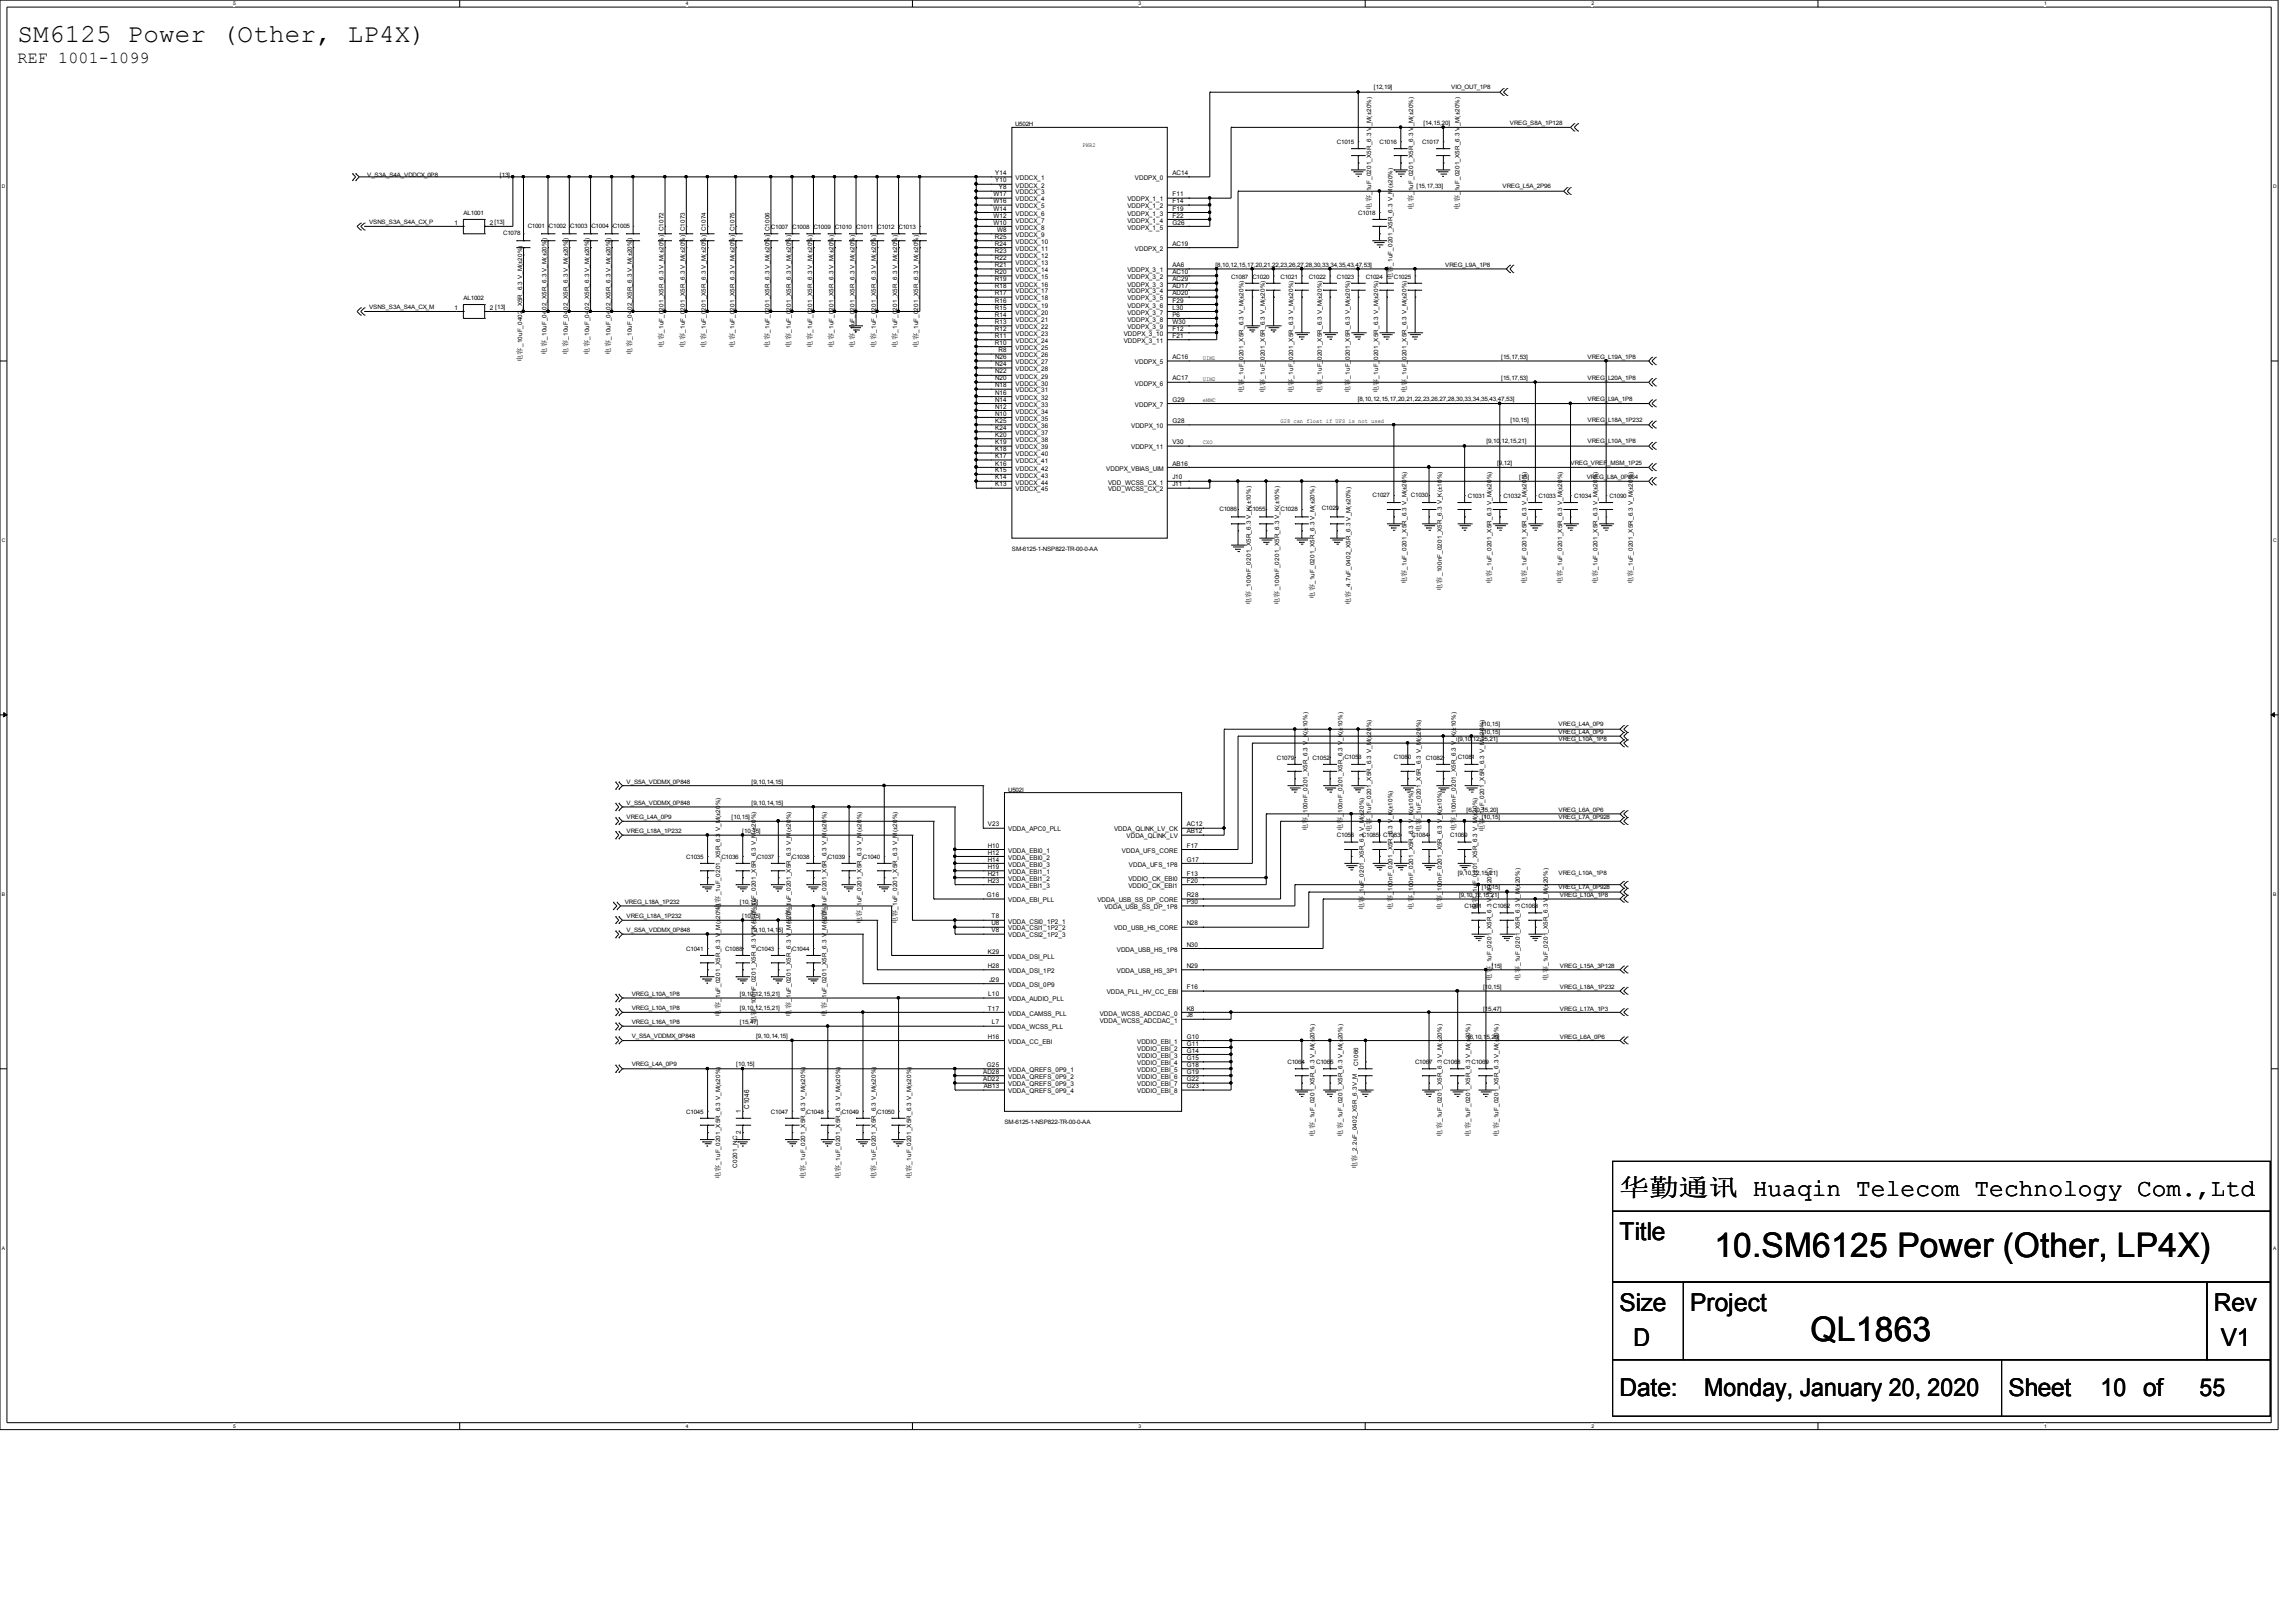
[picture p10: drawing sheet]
<svg xmlns="http://www.w3.org/2000/svg" width="420mm" height="297mm" viewBox="0 0 420 297" stroke-linecap="round" stroke-linejoin="round" font-family="sans-serif">
<defs><g id="words">
<g font-size="6.2">
<text x="313.9" y="230">10.SM6125 Power (Other, LP4X)</text>
<text x="331.5" y="245.4">QL1863</text>
</g>
<text font-size="4.7" x="3.2" y="7.7">SM6125 Power (Other, LP4X)</text>
<g font-size="4.5">
<text x="296.5" y="218.8">华勤通讯 Huaqin Telecom Technology Com.,Ltd</text>
<text x="296.5" y="227">Title</text>
<text x="296.5" y="240">Size</text>
<text x="309.5" y="240">Project</text>
<text x="405.3" y="240">Rev</text>
<text x="299" y="246.4">D</text>
<text x="406.6" y="246.4">V1</text>
<text x="296.5" y="255.5">Date:</text>
<text x="312" y="255.5">Monday, January 20, 2020</text>
<text x="367.7" y="255.5">Sheet</text>
<text x="384.6" y="255.5">10 of</text>
<text x="402.7" y="255.5">55</text>
</g>
<text font-size="3" x="3.2" y="11.5">REF 1001-1099</text>
<g font-size="1.3">
<text x="251" y="38.4" transform="rotate(-90 251 38.4)">电容</text>
<text x="258.7" y="38.4" transform="rotate(-90 258.7 38.4)">电容</text>
<text x="267.2" y="38.4" transform="rotate(-90 267.2 38.4)">电容</text>
<text x="254.9" y="51.3" transform="rotate(-90 254.9 51.3)">电容</text>
<text x="100.1" y="64.9" transform="rotate(-90 100.1 64.9)">电容</text>
<text x="104" y="64.9" transform="rotate(-90 104 64.9)">电容</text>
<text x="107.9" y="64.9" transform="rotate(-90 107.9 64.9)">电容</text>
<text x="111.8" y="64.9" transform="rotate(-90 111.8 64.9)">电容</text>
<text x="115.7" y="64.9" transform="rotate(-90 115.7 64.9)">电容</text>
<text x="121.5" y="63.6" transform="rotate(-90 121.5 63.6)">电容</text>
<text x="125.4" y="63.6" transform="rotate(-90 125.4 63.6)">电容</text>
<text x="129.2" y="63.6" transform="rotate(-90 129.2 63.6)">电容</text>
<text x="134.5" y="63.6" transform="rotate(-90 134.5 63.6)">电容</text>
<text x="140.9" y="63.6" transform="rotate(-90 140.9 63.6)">电容</text>
<text x="144.8" y="63.6" transform="rotate(-90 144.8 63.6)">电容</text>
<text x="148.7" y="63.6" transform="rotate(-90 148.7 63.6)">电容</text>
<text x="152.6" y="63.6" transform="rotate(-90 152.6 63.6)">电容</text>
<text x="156.5" y="63.6" transform="rotate(-90 156.5 63.6)">电容</text>
<text x="160.4" y="63.6" transform="rotate(-90 160.4 63.6)">电容</text>
<text x="164.3" y="63.6" transform="rotate(-90 164.3 63.6)">电容</text>
<text x="168.1" y="63.6" transform="rotate(-90 168.1 63.6)">电容</text>
<text x="95.6" y="66.2" transform="rotate(-90 95.6 66.2)">电容</text>
<text x="227.7" y="72" transform="rotate(-90 227.7 72)">电容</text>
<text x="231.6" y="72" transform="rotate(-90 231.6 72)">电容</text>
<text x="236.7" y="72" transform="rotate(-90 236.7 72)">电容</text>
<text x="242" y="72" transform="rotate(-90 242 72)">电容</text>
<text x="247.1" y="72" transform="rotate(-90 247.1 72)">电容</text>
<text x="252.3" y="72" transform="rotate(-90 252.3 72)">电容</text>
<text x="257.5" y="72" transform="rotate(-90 257.5 72)">电容</text>
<text x="257.5" y="107" transform="rotate(-90 257.5 107)">电容</text>
<text x="273" y="107" transform="rotate(-90 273 107)">电容</text>
<text x="279.5" y="107" transform="rotate(-90 279.5 107)">电容</text>
<text x="286" y="107" transform="rotate(-90 286 107)">电容</text>
<text x="292.4" y="107" transform="rotate(-90 292.4 107)">电容</text>
<text x="299" y="107" transform="rotate(-90 299 107)">电容</text>
<text x="229" y="110.8" transform="rotate(-90 229 110.8)">电容</text>
<text x="234.2" y="110.8" transform="rotate(-90 234.2 110.8)">电容</text>
<text x="240.6" y="109.6" transform="rotate(-90 240.6 109.6)">电容</text>
<text x="247.2" y="110.8" transform="rotate(-90 247.2 110.8)">电容</text>
<text x="264" y="108.1" transform="rotate(-90 264 108.1)">电容</text>
<text x="239.4" y="152.2" transform="rotate(-90 239.4 152.2)">电容</text>
<text x="245.8" y="152.2" transform="rotate(-90 245.8 152.2)">电容</text>
<text x="251" y="152.3" transform="rotate(-90 251 152.3)">电容</text>
<text x="260.1" y="152.3" transform="rotate(-90 260.1 152.3)">电容</text>
<text x="266.5" y="152.2" transform="rotate(-90 266.5 152.2)">电容</text>
<text x="271.7" y="152.3" transform="rotate(-90 271.7 152.3)">电容</text>
<text x="131.8" y="166.6" transform="rotate(-90 131.8 166.6)">电容</text>
<text x="249.7" y="166.6" transform="rotate(-90 249.7 166.6)">电容</text>
<text x="254.9" y="166.5" transform="rotate(-90 254.9 166.5)">电容</text>
<text x="258.7" y="166.5" transform="rotate(-90 258.7 166.5)">电容</text>
<text x="264" y="166.5" transform="rotate(-90 264 166.5)">电容</text>
<text x="270.4" y="166.6" transform="rotate(-90 270.4 166.6)">电容</text>
<text x="138.3" y="169.2" transform="rotate(-90 138.3 169.2)">电容</text>
<text x="144.8" y="169.2" transform="rotate(-90 144.8 169.2)">电容</text>
<text x="151.3" y="169.2" transform="rotate(-90 151.3 169.2)">电容</text>
<text x="157.7" y="169.2" transform="rotate(-90 157.7 169.2)">电容</text>
<text x="164.3" y="169.2" transform="rotate(-90 164.3 169.2)">电容</text>
<text x="273" y="179.5" transform="rotate(-90 273 179.5)">电容</text>
<text x="278.2" y="179.5" transform="rotate(-90 278.2 179.5)">电容</text>
<text x="283.4" y="179.5" transform="rotate(-90 283.4 179.5)">电容</text>
<text x="131.8" y="186" transform="rotate(-90 131.8 186)">电容</text>
<text x="138.3" y="187.2" transform="rotate(-90 138.3 187.2)">电容</text>
<text x="144.8" y="186" transform="rotate(-90 144.8 186)">电容</text>
<text x="151.3" y="186" transform="rotate(-90 151.3 186)">电容</text>
<text x="137.2" y="203" transform="rotate(-90 137.2 203)">C1046</text>
<text x="240.6" y="208.1" transform="rotate(-90 240.6 208.1)">电容</text>
<text x="245.8" y="208.1" transform="rotate(-90 245.8 208.1)">电容</text>
<text x="264" y="208.1" transform="rotate(-90 264 208.1)">电容</text>
<text x="269.2" y="208.1" transform="rotate(-90 269.2 208.1)">电容</text>
<text x="274.3" y="208.1" transform="rotate(-90 274.3 208.1)">电容</text>
<text x="131.8" y="215.8" transform="rotate(-90 131.8 215.8)">电容</text>
<text x="147.4" y="215.8" transform="rotate(-90 147.4 215.8)">电容</text>
<text x="153.8" y="215.8" transform="rotate(-90 153.8 215.8)">电容</text>
<text x="160.4" y="215.8" transform="rotate(-90 160.4 215.8)">电容</text>
<text x="166.8" y="215.8" transform="rotate(-90 166.8 215.8)">电容</text>
<text x="248.4" y="214" transform="rotate(-90 248.4 214)">电容</text>
</g>
<g font-size="1.2">
<text x="181.9" y="35.9">W17</text>
<text x="182.2" y="32">Y14</text>
<text x="182.2" y="33.4">Y10</text>
<text x="182.9" y="34.7">Y8</text>
<text x="185.9" y="33">VDDCX_1</text>
<text x="185.9" y="34.3">VDDCX_2</text>
<text x="185.9" y="35.6">VDDCX_3</text>
<text x="207.8" y="33">VDDPX_0</text>
<text x="214.6" y="32">AC14</text>
<text x="214.6" y="35.9">F11</text>
<text x="83.2" y="41.1">1</text>
<text x="89.7" y="41.1">2 [13]</text>
<text x="181.9" y="37.2">W16</text>
<text x="181.9" y="38.6">W14</text>
<text x="181.9" y="39.8">W12</text>
<text x="181.9" y="41.1">W10</text>
<text x="185.9" y="36.9">VDDCX_4</text>
<text x="185.9" y="38.1">VDDCX_5</text>
<text x="185.9" y="39.5">VDDCX_6</text>
<text x="185.9" y="40.8">VDDCX_7</text>
<text x="206.4" y="36.9">VDDPX_1_1</text>
<text x="206.4" y="38.1">VDDPX_1_2</text>
<text x="206.4" y="39.5">VDDPX_1_3</text>
<text x="206.4" y="40.8">VDDPX_1_4</text>
<text x="214.6" y="37.2">F14</text>
<text x="214.6" y="38.6">F19</text>
<text x="214.6" y="39.8">F22</text>
<text x="214.6" y="41.1">G26</text>
<text x="182.1" y="43.7">R25</text>
<text x="182.1" y="45">R24</text>
<text x="182.1" y="46.3">R23</text>
<text x="182.1" y="47.6">R22</text>
<text x="182.5" y="42.4">W8</text>
<text x="185.9" y="42">VDDCX_8</text>
<text x="185.9" y="43.4">VDDCX_9</text>
<text x="185.9" y="44.6">VDDCX_10</text>
<text x="185.9" y="45.9">VDDCX_11</text>
<text x="185.9" y="47.3">VDDCX_12</text>
<text x="206.4" y="42">VDDPX_1_5</text>
<text x="207.8" y="45.9">VDDPX_2</text>
<text x="214.6" y="45">AC19</text>
<text x="182.1" y="48.9">R21</text>
<text x="182.1" y="50.2">R20</text>
<text x="182.1" y="51.5">R19</text>
<text x="182.1" y="52.8">R18</text>
<text x="185.9" y="48.5">VDDCX_13</text>
<text x="185.9" y="49.8">VDDCX_14</text>
<text x="185.9" y="51.1">VDDCX_15</text>
<text x="185.9" y="52.4">VDDCX_16</text>
<text x="185.9" y="53.7">VDDCX_17</text>
<text x="206.4" y="49.8">VDDPX_3_1</text>
<text x="206.4" y="51.1">VDDPX_3_2</text>
<text x="206.4" y="52.4">VDDPX_3_3</text>
<text x="206.4" y="53.7">VDDPX_3_4</text>
<text x="214.6" y="48.9">AA6</text>
<text x="214.6" y="50.2">AC10</text>
<text x="214.6" y="51.5">AC29</text>
<text x="214.6" y="52.8">AD17</text>
<text x="83.2" y="56.7">1</text>
<text x="89.7" y="56.7">2 [13]</text>
<text x="182.1" y="54">R17</text>
<text x="182.1" y="55.4">R16</text>
<text x="182.1" y="56.7">R15</text>
<text x="182.1" y="57.9">R14</text>
<text x="182.1" y="59.3">R13</text>
<text x="185.9" y="55">VDDCX_18</text>
<text x="185.9" y="56.3">VDDCX_19</text>
<text x="185.9" y="57.6">VDDCX_20</text>
<text x="185.9" y="58.9">VDDCX_21</text>
<text x="206.4" y="55">VDDPX_3_5</text>
<text x="206.4" y="56.3">VDDPX_3_6</text>
<text x="206.4" y="57.6">VDDPX_3_7</text>
<text x="206.4" y="58.9">VDDPX_3_8</text>
<text x="214.6" y="54">AD20</text>
<text x="214.6" y="55.4">F29</text>
<text x="214.6" y="56.7">L30</text>
<text x="214.6" y="57.9">P6</text>
<text x="214.6" y="59.3">W30</text>
<text x="182.1" y="60.6">R12</text>
<text x="182.1" y="61.8">R11</text>
<text x="182.1" y="63.1">R10</text>
<text x="182.2" y="65.7">N26</text>
<text x="182.8" y="64.5">R8</text>
<text x="185.9" y="60.2">VDDCX_22</text>
<text x="185.9" y="61.5">VDDCX_23</text>
<text x="185.9" y="62.8">VDDCX_24</text>
<text x="185.9" y="64">VDDCX_25</text>
<text x="185.9" y="65.4">VDDCX_26</text>
<text x="205.7" y="61.5">VDDPX_3_10</text>
<text x="205.7" y="62.8">VDDPX_3_11</text>
<text x="206.4" y="60.2">VDDPX_3_9</text>
<text x="214.6" y="60.6">F12</text>
<text x="214.6" y="61.8">F21</text>
<text x="214.6" y="65.7">AC16</text>
<text x="182.2" y="67">N24</text>
<text x="182.2" y="68.4">N22</text>
<text x="182.2" y="69.6">N20</text>
<text x="182.2" y="70.9">N18</text>
<text x="185.9" y="66.7">VDDCX_27</text>
<text x="185.9" y="67.9">VDDCX_28</text>
<text x="185.9" y="69.3">VDDCX_29</text>
<text x="185.9" y="70.6">VDDCX_30</text>
<text x="185.9" y="71.8">VDDCX_31</text>
<text x="207.8" y="66.7">VDDPX_5</text>
<text x="207.8" y="70.6">VDDPX_6</text>
<text x="214.6" y="69.6">AC17</text>
<text x="182.2" y="72.2">N16</text>
<text x="182.2" y="73.5">N14</text>
<text x="182.2" y="74.8">N12</text>
<text x="182.2" y="76.1">N10</text>
<text x="182.2" y="77.4">K25</text>
<text x="185.9" y="73.2">VDDCX_32</text>
<text x="185.9" y="74.5">VDDCX_33</text>
<text x="185.9" y="75.7">VDDCX_34</text>
<text x="185.9" y="77">VDDCX_35</text>
<text x="207.8" y="74.5">VDDPX_7</text>
<text x="214.6" y="73.5">G29</text>
<text x="214.6" y="77.4">G28</text>
<text x="182.2" y="78.7">K24</text>
<text x="182.2" y="80">K20</text>
<text x="182.2" y="81.3">K19</text>
<text x="182.2" y="82.6">K18</text>
<text x="182.2" y="83.8">K17</text>
<text x="185.9" y="78.3">VDDCX_36</text>
<text x="185.9" y="79.6">VDDCX_37</text>
<text x="185.9" y="80.9">VDDCX_38</text>
<text x="185.9" y="82.2">VDDCX_39</text>
<text x="185.9" y="83.5">VDDCX_40</text>
<text x="207.1" y="78.3">VDDPX_10</text>
<text x="207.1" y="82.2">VDDPX_11</text>
<text x="214.6" y="81.3">V30</text>
<text x="182.2" y="85.2">K16</text>
<text x="182.2" y="86.5">K15</text>
<text x="182.2" y="87.7">K14</text>
<text x="182.2" y="89">K13</text>
<text x="185.9" y="84.8">VDDCX_41</text>
<text x="185.9" y="86.1">VDDCX_42</text>
<text x="185.9" y="87.4">VDDCX_43</text>
<text x="185.9" y="88.7">VDDCX_44</text>
<text x="185.9" y="89.9">VDDCX_45</text>
<text x="202.5" y="86.1">VDDPX_VBIAS_UIM</text>
<text x="202.9" y="88.7">VDD_WCSS_CX_1</text>
<text x="202.9" y="89.9">VDD_WCSS_CX_2</text>
<text x="214.6" y="85.2">AB16</text>
<text x="214.6" y="87.7">J10</text>
<text x="214.6" y="89">J11</text>
<text x="180.8" y="151.2">V23</text>
<text x="180.8" y="155.1">H10</text>
<text x="184.6" y="152.2">VDDA_APC0_PLL</text>
<text x="204" y="152.2">VDDA_QLINK_LV_CK</text>
<text x="206.2" y="153.4">VDDA_QLINK_LV</text>
<text x="217.3" y="152.5">AB12</text>
<text x="217.3" y="151.2">AC12</text>
<text x="217.3" y="155.1">F17</text>
<text x="180.8" y="156.4">H12</text>
<text x="180.8" y="157.7">H14</text>
<text x="180.8" y="159">H19</text>
<text x="180.8" y="160.3">H21</text>
<text x="180.8" y="161.6">H23</text>
<text x="184.6" y="156.1">VDDA_EBI0_1</text>
<text x="184.6" y="157.3">VDDA_EBI0_2</text>
<text x="184.6" y="158.6">VDDA_EBI0_3</text>
<text x="184.6" y="160">VDDA_EBI1_1</text>
<text x="184.6" y="161.2">VDDA_EBI1_2</text>
<text x="205.4" y="156.1">VDDA_UFS_CORE</text>
<text x="206.6" y="161.2">VDDIO_CK_EBI0</text>
<text x="206.7" y="158.6">VDDA_UFS_1P8</text>
<text x="217.3" y="157.7">G17</text>
<text x="217.3" y="160.3">F13</text>
<text x="217.3" y="161.6">F20</text>
<text x="180.7" y="164.2">G16</text>
<text x="184.6" y="162.5">VDDA_EBI1_3</text>
<text x="184.6" y="165.1">VDDA_EBI_PLL</text>
<text x="200.9" y="165.1">VDDA_USB_SS_DP_CORE</text>
<text x="202.2" y="166.4">VDDA_USB_SS_DP_1P8</text>
<text x="206.6" y="162.5">VDDIO_CK_EBI1</text>
<text x="217.3" y="164.2">R28</text>
<text x="217.3" y="165.5">P30</text>
<text x="181.5" y="168.1">T8</text>
<text x="181.5" y="169.4">U8</text>
<text x="181.5" y="170.6">V8</text>
<text x="184.6" y="169">VDDA_CSI0_1P2_1</text>
<text x="184.6" y="170.3">VDDA_CSI1_1P2_2</text>
<text x="184.6" y="171.6">VDDA_CSI2_1P2_3</text>
<text x="204" y="170.3">VDD_USB_HS_CORE</text>
<text x="217.3" y="173.3">N30</text>
<text x="217.3" y="169.4">N28</text>
<text x="180.8" y="174.5">K29</text>
<text x="180.8" y="177.2">H28</text>
<text x="181.1" y="179.7">J29</text>
<text x="184.6" y="175.5">VDDA_DSI_PLL</text>
<text x="184.6" y="178.1">VDDA_DSI_1P2</text>
<text x="204.5" y="174.2">VDDA_USB_HS_1P8</text>
<text x="204.5" y="178.1">VDDA_USB_HS_3P1</text>
<text x="217.3" y="177.2">N29</text>
<text x="180.8" y="184.9">T17</text>
<text x="180.9" y="182.3">L10</text>
<text x="184.6" y="180.6">VDDA_DSI_0P9</text>
<text x="184.6" y="183.2">VDDA_AUDIO_PLL</text>
<text x="184.6" y="185.9">VDDA_CAMSS_PLL</text>
<text x="201.3" y="185.9">VDDA_WCSS_ADCDAC_0</text>
<text x="202.6" y="182">VDDA_PLL_HV_CC_EBI</text>
<text x="217.3" y="181">F16</text>
<text x="217.3" y="184.9">K8</text>
<text x="180.8" y="190.1">H16</text>
<text x="181.6" y="187.5">L7</text>
<text x="184.6" y="191">VDDA_CC_EBI</text>
<text x="184.6" y="188.4">VDDA_WCSS_PLL</text>
<text x="201.3" y="187.1">VDDA_WCSS_ADCDAC_1</text>
<text x="208.2" y="191">VDDIO_EBI_1</text>
<text x="217.3" y="186.2">J8</text>
<text x="217.3" y="190.1">G10</text>
<text x="217.3" y="191.4">G11</text>
<text x="180" y="196.5">AD28</text>
<text x="180" y="197.9">AD22</text>
<text x="180.7" y="195.3">G25</text>
<text x="184.6" y="196.2">VDDA_QREFS_0P9_1</text>
<text x="184.6" y="197.5">VDDA_QREFS_0P9_2</text>
<text x="208.2" y="192.3">VDDIO_EBI_2</text>
<text x="208.2" y="193.6">VDDIO_EBI_3</text>
<text x="208.2" y="194.9">VDDIO_EBI_4</text>
<text x="208.2" y="196.2">VDDIO_EBI_5</text>
<text x="208.2" y="197.5">VDDIO_EBI_6</text>
<text x="217.3" y="192.6">G14</text>
<text x="217.3" y="194">G15</text>
<text x="217.3" y="195.3">G18</text>
<text x="217.3" y="196.5">G19</text>
<text x="217.3" y="197.9">G22</text>
<text x="135.6" y="203.7" transform="rotate(-90 135.6 203.7)">1</text>
<text x="180.1" y="199.2">AB13</text>
<text x="184.6" y="198.8">VDDA_QREFS_0P9_3</text>
<text x="184.6" y="200.1">VDDA_QREFS_0P9_4</text>
<text x="208.2" y="198.8">VDDIO_EBI_7</text>
<text x="208.2" y="200.1">VDDIO_EBI_8</text>
<text x="217.3" y="199.2">G23</text>
<text x="135.6" y="207.5" transform="rotate(-90 135.6 207.5)">2</text>
</g>
<g font-size="1.1">
<text x="251.5" y="16.4">[12,19]</text>
<text x="265.7" y="16.4">VIO_OUT_1P8</text>
<text x="185.8" y="23.1">U502H</text>
<text x="260.6" y="22.9">[14,15,20]</text>
<text x="276.4" y="22.9">VREG_S8A_1P128</text>
<text x="198.2" y="27">PWR2</text>
<text x="244.8" y="26.4">C1015</text>
<text x="252.6" y="26.4">C1016</text>
<text x="260.3" y="26.4">C1017</text>
<text x="67.2" y="32.5">V_S3A_S4A_VDDCX_0P8</text>
<text x="91.5" y="32.5">[13]</text>
<text x="251" y="35.7" transform="rotate(-90 251 35.7)">_1uF_0201_X5R_6.3 V_M(±20%)</text>
<text x="258.7" y="35.7" transform="rotate(-90 258.7 35.7)">_1uF_0201_X5R_6.3 V_M(±20%)</text>
<text x="259.3" y="34.5">[15,17,33]</text>
<text x="267.2" y="35.7" transform="rotate(-90 267.2 35.7)">_1uF_0201_X5R_6.3 V_M(±20%)</text>
<text x="275.1" y="34.5">VREG_L5A_2P96</text>
<text x="67.6" y="41">VSNS_S3A_S4A_CX_P</text>
<text x="84.8" y="39.3">AL1001</text>
<text x="96.6" y="41.7">C1001 C1002 C1003 C1004 C1005</text>
<text x="141.1" y="41.9">C1007 C1008 C1009 C1010 C1011 C1012 C1013</text>
<text x="248.7" y="39.3">C1018</text>
<text x="92.1" y="43">C1078</text>
<text x="121.5" y="42.4" transform="rotate(-90 121.5 42.4)">C1072</text>
<text x="125.4" y="42.4" transform="rotate(-90 125.4 42.4)">C1073</text>
<text x="129.2" y="42.4" transform="rotate(-90 129.2 42.4)">C1074</text>
<text x="134.5" y="42.4" transform="rotate(-90 134.5 42.4)">C1075</text>
<text x="140.9" y="42.4" transform="rotate(-90 140.9 42.4)">C1006</text>
<text x="222.5" y="48.8">[8,10,12,15,17,20,21,22,23,26,27,28,30,33,34,35,43,47,53]</text>
<text x="225.4" y="51">C1087 C1020</text>
<text x="234.4" y="51">C1021</text>
<text x="239.6" y="51">C1022</text>
<text x="244.8" y="51">C1023</text>
<text x="250" y="51">C1024</text>
<text x="254.9" y="48.6" transform="rotate(-90 254.9 48.6)">_1uF_0201_X5R_6.3 V_M(±20%)</text>
<text x="255.2" y="51">C1025</text>
<text x="264.6" y="48.8">VREG_L9A_1P8</text>
<text x="67.6" y="56.6">VSNS_S3A_S4A_CX_M</text>
<text x="84.8" y="54.9">AL1002</text>
<text x="156.5" y="59.5" transform="rotate(-90 156.5 59.5)">uF_0201_X5R_6.3 V_M(±20%)</text>
<text x="95.6" y="63.5" transform="rotate(-90 95.6 63.5)">_10uF_0402_X5R_6.3 V_M(±20%)</text>
<text x="100.1" y="62.2" transform="rotate(-90 100.1 62.2)">_10uF_0402_X5R_6.3 V_M(±20%)</text>
<text x="104" y="62.2" transform="rotate(-90 104 62.2)">_10uF_0402_X5R_6.3 V_M(±20%)</text>
<text x="107.9" y="62.2" transform="rotate(-90 107.9 62.2)">_10uF_0402_X5R_6.3 V_M(±20%)</text>
<text x="111.8" y="62.2" transform="rotate(-90 111.8 62.2)">_10uF_0402_X5R_6.3 V_M(±20%)</text>
<text x="115.7" y="62.2" transform="rotate(-90 115.7 62.2)">_10uF_0402_X5R_6.3 V_M(±20%)</text>
<text x="121.5" y="60.9" transform="rotate(-90 121.5 60.9)">_1uF_0201_X5R_6.3 V_M(±20%)</text>
<text x="125.4" y="60.9" transform="rotate(-90 125.4 60.9)">_1uF_0201_X5R_6.3 V_M(±20%)</text>
<text x="129.2" y="60.9" transform="rotate(-90 129.2 60.9)">_1uF_0201_X5R_6.3 V_M(±20%)</text>
<text x="134.5" y="60.9" transform="rotate(-90 134.5 60.9)">_1uF_0201_X5R_6.3 V_M(±20%)</text>
<text x="140.9" y="60.9" transform="rotate(-90 140.9 60.9)">_1uF_0201_X5R_6.3 V_M(±20%)</text>
<text x="144.8" y="60.9" transform="rotate(-90 144.8 60.9)">_1uF_0201_X5R_6.3 V_M(±20%)</text>
<text x="148.7" y="60.9" transform="rotate(-90 148.7 60.9)">_1uF_0201_X5R_6.3 V_M(±20%)</text>
<text x="152.6" y="60.9" transform="rotate(-90 152.6 60.9)">_1uF_0201_X5R_6.3 V_M(±20%)</text>
<text x="156.5" y="60.9" transform="rotate(-90 156.5 60.9)">_1</text>
<text x="160.4" y="60.9" transform="rotate(-90 160.4 60.9)">_1uF_0201_X5R_6.3 V_M(±20%)</text>
<text x="164.3" y="60.9" transform="rotate(-90 164.3 60.9)">_1uF_0201_X5R_6.3 V_M(±20%)</text>
<text x="168.1" y="60.9" transform="rotate(-90 168.1 60.9)">_1uF_0201_X5R_6.3 V_M(±20%)</text>
<text x="220.2" y="65.8">UIM1</text>
<text x="274.8" y="65.6">[15,17,53]</text>
<text x="290.7" y="65.6">VREG_L19A_1P8</text>
<text x="220.2" y="69.7">UIM2</text>
<text x="227.7" y="69.3" transform="rotate(-90 227.7 69.3)">_1uF_0201_X5R_6.3 V_M(±20%)</text>
<text x="231.6" y="69.3" transform="rotate(-90 231.6 69.3)">_1uF_0201_X5R_6.3 V_M(±20%)</text>
<text x="236.7" y="69.3" transform="rotate(-90 236.7 69.3)">_1uF_0201_X5R_6.3 V_M(±20%)</text>
<text x="242" y="69.3" transform="rotate(-90 242 69.3)">_1uF_0201_X5R_6.3 V_M(±20%)</text>
<text x="247.1" y="69.3" transform="rotate(-90 247.1 69.3)">_1uF_0201_X5R_6.3 V_M(±20%)</text>
<text x="252.3" y="69.3" transform="rotate(-90 252.3 69.3)">_1uF_0201_X5R_6.3 V_M(±20%)</text>
<text x="257.5" y="69.3" transform="rotate(-90 257.5 69.3)">_1uF_0201_X5R_6.3 V_M(±20%)</text>
<text x="274.8" y="69.5">[15,17,53]</text>
<text x="290.7" y="69.5">VREG_L20A_1P8</text>
<text x="220.2" y="73.6">eMMC</text>
<text x="234.4" y="77.4">G28 can float if UFS is not used</text>
<text x="248.6" y="73.3">[8,10,12,15,17,20,21,22,23,26,27,28,30,33,34,35,43,47,53]</text>
<text x="276.5" y="77.2">[10,15]</text>
<text x="290.7" y="73.3">VREG_L9A_1P8</text>
<text x="290.7" y="77.2">VREG_L18A_1P232</text>
<text x="220.2" y="81.3">CXO</text>
<text x="272.1" y="81.1">[9,10,12,15,21]</text>
<text x="290.7" y="81.1">VREG_L10A_1P8</text>
<text x="274.1" y="85">[9,12]</text>
<text x="278.1" y="87.7">[15]</text>
<text x="287.5" y="85">VREG_VREF_MSM_1P25</text>
<text x="290.5" y="87.7">VREG_L8A_0P664</text>
<text x="223.3" y="93.5">C1086</text>
<text x="228.5" y="93.5">C1055</text>
<text x="234.4" y="93.5">C1028</text>
<text x="242" y="93.3">C1029</text>
<text x="251.3" y="90.9">C1027</text>
<text x="258.3" y="90.9">C1030</text>
<text x="268.7" y="91.1">C1031</text>
<text x="275.3" y="91.1">C1032</text>
<text x="281.7" y="91.1">C1033</text>
<text x="288.2" y="91.1">C1034</text>
<text x="294.6" y="91.1">C1090</text>
<text x="185.3" y="100.9">SM-6125-1-NSP822-TR-00-0-AA</text>
<text x="240.6" y="106.9" transform="rotate(-90 240.6 106.9)">_1uF_0201_X5R_6.3 V_M(±20%)</text>
<text x="257.5" y="104.3" transform="rotate(-90 257.5 104.3)">_1uF_0201_X5R_6.3 V_M(±20%)</text>
<text x="264" y="105.4" transform="rotate(-90 264 105.4)">_100nF_0201_X5R_6.3 V_K(±10%)</text>
<text x="273" y="104.3" transform="rotate(-90 273 104.3)">_1uF_0201_X5R_6.3 V_M(±20%)</text>
<text x="279.5" y="104.3" transform="rotate(-90 279.5 104.3)">_1uF_0201_X5R_6.3 V_M(±20%)</text>
<text x="286" y="104.3" transform="rotate(-90 286 104.3)">_1uF_0201_X5R_6.3 V_M(±20%)</text>
<text x="292.4" y="104.3" transform="rotate(-90 292.4 104.3)">_1uF_0201_X5R_6.3 V_M(±20%)</text>
<text x="299" y="104.3" transform="rotate(-90 299 104.3)">_1uF_0201_X5R_6.3 V_M(±20%)</text>
<text x="229" y="108.1" transform="rotate(-90 229 108.1)">_100nF_0201_X5R_6.3 V_K(±10%)</text>
<text x="234.2" y="108.1" transform="rotate(-90 234.2 108.1)">_100nF_0201_X5R_6.3 V_K(±10%)</text>
<text x="247.2" y="108.1" transform="rotate(-90 247.2 108.1)">_4.7uF_0402_X5R_6.3 V_M(±20%)</text>
<text x="266.9" y="135.6">[9,10,12,15,21]</text>
<text x="271.3" y="133">[10,15]</text>
<text x="271.3" y="134.3">[10,15]</text>
<text x="285.3" y="133">VREG_L4A_0P9</text>
<text x="285.3" y="134.3">VREG_L4A_0P9</text>
<text x="285.3" y="135.6">VREG_L10A_1P8</text>
<text x="114.7" y="143.5">V_S5A_VDDMX_0P848</text>
<text x="137.6" y="143.5">[9,10,14,15]</text>
<text x="233.8" y="139.1">C1079</text>
<text x="240.3" y="139.1">C1052</text>
<text x="246.1" y="139">C1053</text>
<text x="255.2" y="139">C1080</text>
<text x="261" y="139.1">C1082</text>
<text x="266.9" y="139">C1081</text>
<text x="114.7" y="147.3">V_S5A_VDDMX_0P848</text>
<text x="114.7" y="150">VREG_L4A_0P9</text>
<text x="133.9" y="150">[10,15]</text>
<text x="137.6" y="147.3">[9,10,14,15]</text>
<text x="184.6" y="144.9">U502I</text>
<text x="239.4" y="149.5" transform="rotate(-90 239.4 149.5)">_100nF_0201_X5R_6.3 V_K(±10%)</text>
<text x="245.8" y="149.5" transform="rotate(-90 245.8 149.5)">_100nF_0201_X5R_6.3 V_K(±10%)</text>
<text x="251" y="149.6" transform="rotate(-90 251 149.6)">_1uF_0201_X5R_6.3 V_M(±20%)</text>
<text x="260.1" y="149.6" transform="rotate(-90 260.1 149.6)">_1uF_0201_X5R_6.3 V_M(±20%)</text>
<text x="266.5" y="149.5" transform="rotate(-90 266.5 149.5)">_100nF_0201_X5R_6.3 V_K(±10%)</text>
<text x="268.5" y="148.5">[6,10,15,20]</text>
<text x="271.3" y="149.8">[10,15]</text>
<text x="271.7" y="149.6" transform="rotate(-90 271.7 149.6)">_1uF_0201_X5R_6.3 V_M(±20%)</text>
<text x="285.3" y="148.5">VREG_L6A_0P6</text>
<text x="285.3" y="149.8">VREG_L7A_0P928</text>
<text x="114.7" y="152.5">VREG_L18A_1P232</text>
<text x="135.9" y="152.5">[10,15]</text>
<text x="244.8" y="153.2">C1056</text>
<text x="249.3" y="153.3">C1085 C1083</text>
<text x="258.4" y="153.3">C1084</text>
<text x="265.5" y="153.2">C1060</text>
<text x="125.6" y="157.2">C1035</text>
<text x="132.1" y="157.2">C1036</text>
<text x="138.6" y="157.2">C1037</text>
<text x="145" y="157.2">C1038</text>
<text x="151.6" y="157.2">C1039</text>
<text x="158" y="157.2">C1040</text>
<text x="266.9" y="160.2">[9,10,12,15,21]</text>
<text x="285.3" y="160.2">VREG_L10A_1P8</text>
<text x="114.4" y="165.5">VREG_L18A_1P232</text>
<text x="131.8" y="163.9" transform="rotate(-90 131.8 163.9)">_1uF_0201_X5R_6.3 V_M(±20%)</text>
<text x="135.5" y="165.5">[10,15]</text>
<text x="138.3" y="166.5" transform="rotate(-90 138.3 166.5)">_1uF_0201_X5R_6.3 V_M(±20%)</text>
<text x="144.8" y="166.5" transform="rotate(-90 144.8 166.5)">_1uF_0201_X5R_6.3 V_M(±20%)</text>
<text x="151.3" y="166.5" transform="rotate(-90 151.3 166.5)">_1uF_0201_X5R_6.3 V_M(±20%)</text>
<text x="157.7" y="166.5" transform="rotate(-90 157.7 166.5)">_1uF_0201_X5R_6.3 V_M(±20%)</text>
<text x="164.3" y="166.5" transform="rotate(-90 164.3 166.5)">_1uF_0201_X5R_6.3 V_M(±20%)</text>
<text x="249.7" y="163.9" transform="rotate(-90 249.7 163.9)">_1uF_0201_X5R_6.3 V_M(±20%)</text>
<text x="254.9" y="163.8" transform="rotate(-90 254.9 163.8)">_100nF_0201_X5R_6.3 V_K(±10%)</text>
<text x="258.7" y="163.8" transform="rotate(-90 258.7 163.8)">_100nF_0201_X5R_6.3 V_K(±10%)</text>
<text x="264" y="163.8" transform="rotate(-90 264 163.8)">_100nF_0201_X5R_6.3 V_K(±10%)</text>
<text x="267.1" y="164.2">[9,10,12,15,21]</text>
<text x="268.1" y="166.1">C1061</text>
<text x="270.4" y="163.9" transform="rotate(-90 270.4 163.9)">_1uF_0201_X5R_6.3 V_M(±20%)</text>
<text x="271.3" y="162.8">[10,15]</text>
<text x="273.3" y="166.1">C1062</text>
<text x="278.5" y="166.1">C1063</text>
<text x="285.3" y="162.8">VREG_L7A_0P928</text>
<text x="285.6" y="164.2">VREG_L10A_1P8</text>
<text x="114.7" y="168.1">VREG_L18A_1P232</text>
<text x="114.7" y="170.6">V_S5A_VDDMX_0P848</text>
<text x="135.9" y="168.1">[10,15]</text>
<text x="137.6" y="170.6">[9,10,14,15]</text>
<text x="125.6" y="174">C1041</text>
<text x="132.8" y="174">C1088</text>
<text x="138.6" y="174">C1043</text>
<text x="145" y="174">C1044</text>
<text x="273" y="176.8" transform="rotate(-90 273 176.8)">_1uF_0201_X5R_6.3 V_M(±20%)</text>
<text x="273.1" y="177.2">[15]</text>
<text x="278.2" y="176.8" transform="rotate(-90 278.2 176.8)">_1uF_0201_X5R_6.3 V_M(±20%)</text>
<text x="283.4" y="176.8" transform="rotate(-90 283.4 176.8)">_1uF_0201_X5R_6.3 V_M(±20%)</text>
<text x="285.6" y="177.2">VREG_L15A_3P128</text>
<text x="115.7" y="182.2">VREG_L10A_1P8</text>
<text x="115.7" y="184.8">VREG_L10A_1P8</text>
<text x="131.8" y="183.3" transform="rotate(-90 131.8 183.3)">_1uF_0201_X5R_6.3 V_M(±20%)</text>
<text x="135.5" y="182.2">[9,10,12,15,21]</text>
<text x="135.5" y="184.8">[9,10,12,15,21]</text>
<text x="138.3" y="184.5" transform="rotate(-90 138.3 184.5)">_100nF_0201_X5R_6.3 V_K(±10%)</text>
<text x="144.8" y="183.3" transform="rotate(-90 144.8 183.3)">_1uF_0201_X5R_6.3 V_M(±20%)</text>
<text x="151.3" y="183.3" transform="rotate(-90 151.3 183.3)">_1uF_0201_X5R_6.3 V_M(±20%)</text>
<text x="271.5" y="181">[10,15]</text>
<text x="271.5" y="184.9">[15,47]</text>
<text x="285.6" y="181">VREG_L18A_1P232</text>
<text x="285.6" y="184.9">VREG_L17A_1P3</text>
<text x="115.7" y="187.4">VREG_L16A_1P8</text>
<text x="115.7" y="189.9">V_S5A_VDDMX_0P848</text>
<text x="135.5" y="187.4">[15,47]</text>
<text x="138.4" y="189.9">[9,10,14,15]</text>
<text x="268.7" y="190.1">[6,10,15,20]</text>
<text x="285.6" y="190.1">VREG_L6A_0P6</text>
<text x="115.7" y="195.2">VREG_L4A_0P9</text>
<text x="134.8" y="195.2">[10,15]</text>
<text x="235.7" y="194.7">C1064</text>
<text x="241" y="194.7">C1065</text>
<text x="248.7" y="195.2" transform="rotate(-90 248.7 195.2)">C1066</text>
<text x="259.1" y="194.7">C1067</text>
<text x="264.2" y="194.7">C1068</text>
<text x="269.4" y="194.7">C1069</text>
<text x="125.6" y="203.8">C1045</text>
<text x="141.1" y="203.8">C1047</text>
<text x="147.7" y="203.8">C1048</text>
<text x="154.1" y="203.8">C1049</text>
<text x="160.6" y="203.8">C1050</text>
<text x="183.9" y="205.8">SM-6125-1-NSP822-TR-00-0-AA</text>
<text x="240.6" y="205.3" transform="rotate(-90 240.6 205.3)">_1uF_0201_X5R_6.3 V_M(±20%)</text>
<text x="245.8" y="205.3" transform="rotate(-90 245.8 205.3)">_1uF_0201_X5R_6.3 V_M(±20%)</text>
<text x="264" y="205.3" transform="rotate(-90 264 205.3)">_1uF_0201_X5R_6.3 V_M(±20%)</text>
<text x="269.2" y="205.3" transform="rotate(-90 269.2 205.3)">_1uF_0201_X5R_6.3 V_M(±20%)</text>
<text x="274.3" y="205.3" transform="rotate(-90 274.3 205.3)">_1uF_0201_X5R_6.3 V_M(±20%)</text>
<text x="131.8" y="213.1" transform="rotate(-90 131.8 213.1)">_1uF_0201_X5R_6.3 V_M(±20%)</text>
<text x="135" y="213.7" transform="rotate(-90 135 213.7)">C0201_NC</text>
<text x="147.4" y="213.1" transform="rotate(-90 147.4 213.1)">_1uF_0201_X5R_6.3 V_M(±20%)</text>
<text x="153.8" y="213.1" transform="rotate(-90 153.8 213.1)">_1uF_0201_X5R_6.3 V_M(±20%)</text>
<text x="160.4" y="213.1" transform="rotate(-90 160.4 213.1)">_1uF_0201_X5R_6.3 V_M(±20%)</text>
<text x="166.8" y="213.1" transform="rotate(-90 166.8 213.1)">_1uF_0201_X5R_6.3 V_M(±20%)</text>
<text x="248.4" y="211.3" transform="rotate(-90 248.4 211.3)">_2.2uF_0402_X5R_6.3V_M</text>
</g>
<g font-size=".9">
<text x="42.7" y="1">5</text>
<text x="125.6" y="1">4</text>
<text x="208.4" y="1">3</text>
<text x="291.3" y="1">2</text>
<text x="374.2" y="1">1</text>
<text x=".3" y="34.4">D</text>
<text x="416.1" y="34.4">D</text>
<text x=".3" y="99.2">C</text>
<text x="416.1" y="99.2">C</text>
<text x=".3" y="163.9">B</text>
<text x="416.1" y="163.9">B</text>
<text x=".3" y="228.7">A</text>
<text x="416.1" y="228.7">A</text>
<text x="42.7" y="261.3">5</text>
<text x="125.6" y="261.3">4</text>
<text x="208.4" y="261.3">3</text>
<text x="291.3" y="261.3">2</text>
<text x="374.2" y="261.3">1</text>
</g>
</g></defs>
<path d="M0 0h417.1v261.6h-417.1zM1.3 1.3h414.5v259.1h-414.5z" fill="none" stroke="#000" stroke-width=".18"/>
<g fill="#fff">
<path d="M42.7 .2h.3v.9h-.3z"/>
<path d="M42.7 260.5h.3v1h-.3z"/>
</g>
<path d="M84.2 0v1.3M84.2 260.4v1.2" fill="none" stroke="#000" stroke-width=".18"/>
<g fill="#fff">
<path d="M125.6 .2h.3v.9h-.3z"/>
<path d="M125.6 260.5h.3v1h-.3z"/>
</g>
<path d="M167 0v1.3M167 260.4v1.2" fill="none" stroke="#000" stroke-width=".18"/>
<g fill="#fff">
<path d="M208.4 .2h.4v.9h-.4z"/>
<path d="M208.4 260.5h.4v1h-.4z"/>
</g>
<path d="M249.9 0v1.3M249.9 260.4v1.2" fill="none" stroke="#000" stroke-width=".18"/>
<g fill="#fff">
<path d="M291.3 .2h.4v.9h-.4z"/>
<path d="M291.3 260.5h.4v1h-.4z"/>
</g>
<path d="M332.8 0v1.3M332.8 260.4v1.2" fill="none" stroke="#000" stroke-width=".18"/>
<g fill="#fff">
<path d="M374.2 .2h.4v.9h-.4z"/>
<path d="M374.2 260.5h.4v1h-.4z"/>
<path d="M.3 33.6h.5v1h-.5z"/>
<path d="M416.1 33.6h.5v1h-.5z"/>
<path d="M.3 98.4h.5v.9h-.5z"/>
<path d="M416.1 98.4h.5v.9h-.5z"/>
</g>
<path d="M0 66.1h1.3M415.8 66.1h1.3" fill="none" stroke="#000" stroke-width=".18"/>
<g fill="#fff">
<path d="M.3 163.2h.5v.9h-.5z"/>
<path d="M416.1 163.2h.5v.9h-.5z"/>
</g>
<path d="M0 130.8h1.3M415.8 130.8h1.3" fill="none" stroke="#000" stroke-width=".18"/>
<path d="M.7 130.4l.6 .4-.6 .4zM415.8 130.8l.6-.4v.8z" fill="#000" stroke="#000" stroke-width=".18"/>
<g fill="#fff">
<path d="M.3 228h.5v.9h-.5z"/>
<path d="M416.1 228h.5v.9h-.5z"/>
</g>
<g fill="none" stroke="#000" stroke-width=".18">
<path d="M221.5 16.9h.1M221.5 16.9v15.5h-7.8M221.5 16.9h53.1M248.7 16.9h.1M248.7 16.9v10.3M274.6 16.9l.7 .6M275.3 17.5h.1M275.3 16.2h.1M275.3 16.2l-.7 .7M275.9 16.2h.1M275.9 17.5h.1M275.9 16.2l-.6 .7 .6 .6"/>
<path d="M64.5 31.8h.1M64.5 33h.1M64.5 31.8l.6 .6-.6 .6M65.1 33h.1M65.1 31.8h.1M65.1 31.8l.7 .6M65.8 32.4l-.7 .6M65.8 32.4h119.5M93.9 32.4h.1M93.9 32.4v9h-5.2M95.8 32.4h.1M95.8 32.4v11.7"/>
<path d="M100.3 32.4h.1M100.3 32.4v10.4M104.2 32.4h.1M104.2 32.4v10.4M108.1 32.4h.1M108.1 32.4v10.4M112 32.4h.1M112 32.4v10.4M115.9 32.4h.1M115.9 32.4v10.4M121.8 32.4h.1M121.8 32.4v10.4"/>
<path d="M125.6 32.4h.1M125.6 32.4v10.4M129.5 32.4h.1M129.5 32.4v10.4M134.7 32.4h.1M134.7 32.4v10.4M141.1 32.4h.1M141.1 32.4v10.4M145 32.4h.1M145 32.4v10.4M148.9 32.4h.1M148.9 32.4v10.4"/>
<path d="M152.8 32.4h.1M152.8 32.4v10.4M156.7 32.4h.1M156.7 32.4v10.4M160.6 32.4h.1M160.6 32.4v10.4M164.5 32.4h.1M164.5 32.4v10.4M168.4 32.4h.1M168.4 32.4v10.4M178.7 33.7h.1M178.7 35h.1"/>
<path d="M178.7 36.3h.1M178.7 37.5h.1M178.7 38.9h.1M178.7 32.4h.1M178.7 33.7h6.6M178.7 35h6.6M178.7 36.3h6.6M178.7 37.5h6.6M178.7 38.9h6.6M178.7 32.4v57M181.4 32.4h.1M181.4 33.7h.1"/>
<path d="M181.4 35h.1M181.4 36.3h.1M181.4 37.5h.1M181.4 38.9h.1M185.3 23.3h28.4v75.2h-28.4zM213.7 37.5h7.8M213.7 38.9h7.8M217.6 32.4h.1M217.6 36.3h.1M217.6 37.5h.1M217.6 38.9h.1M221.5 36.3h.1"/>
<path d="M221.5 37.5h.1M221.5 38.9h.1M221.5 36.3v5.1h-7.8M225.4 23.3h.1M225.4 23.3v13h-11.7M225.4 23.3h62.1M226.7 35h.1M226.7 35v10.3h-13M226.7 35h59.6M247.4 31.1h.1M247.4 27.2h.1M247.4 28.5h.1"/>
<path d="M247.4 31.1h2.6M247.4 27.2h2.6M247.4 28.5h2.6M247.8 31.4h.1M247.8 31.4h1.8M248.2 31.9h1M248.6 32.3h.1M248.6 32.3h.2M248.7 27.2h.1M248.7 28.5h.1M248.7 25.9h.1M248.7 29.8h.1"/>
<path d="M248.7 28.5v2.6M249.2 31.9h.1M252.6 38.9h.1M252.6 35h.1M252.6 35v5.2M255.2 31.1h.1M255.2 27.2h.1M255.2 28.5h.1M255.2 31.1h2.5M255.2 27.2h2.5M255.2 28.5h2.5M255.5 31.4h.1"/>
<path d="M255.5 31.4h1.9M255.9 31.9h1.1M256.4 32.3h.1M256.4 32.3h.2M256.5 27.2h.1M256.5 28.5h.1M256.5 25.9h.1M256.5 29.8h.1M256.5 23.3h.1M256.5 23.3v3.9M256.5 28.5v2.6M257 31.9h.1"/>
<path d="M263 31.1h.1M263 27.2h.1M263 28.5h.1M263 31.1h2.5M263 27.2h2.5M263 28.5h2.5M263.3 31.4h.1M263.3 31.4h1.9M263.7 31.9h1.1M264.1 32.3h.1M264.1 32.3h.2M264.2 27.2h.1"/>
<path d="M264.2 28.5h.1M264.2 25.9h.1M264.2 29.8h.1M264.2 23.3h.1M264.2 23.3v3.9M264.2 28.5v2.6M264.8 31.9h.1M286.3 35l.6 .6M286.9 35.6h.1M286.9 34.3h.1M286.9 34.3l-.6 .7M287.5 34.3h.1"/>
<path d="M287.5 35.6h.1M287.5 23.3l.7 .7M287.5 34.3l-.6 .7 .6 .6M288.2 24h.1M288.2 22.6h.1M288.2 22.6l-.7 .7M288.9 22.6h.1M288.9 24h.1M288.9 22.6l-.7 .7 .7 .7M66 40.8h.1M66 42.1h.1M66 56.3h.1"/>
<path d="M66 57.7h.1M66 40.8l-.6 .6 .6 .7M66 56.3l-.6 .7 .6 .7M66.7 40.8h.1M66.7 42.1h.1M66.7 56.3h.1M66.7 57.7h.1M66.7 41.4h.1M66.7 57h.1M66.7 40.8l-.7 .6 .7 .7M66.7 56.3l-.7 .7 .7 .7M66.7 41.4h18.1"/>
<path d="M66.7 57h18.1M83.6 41.4h.1M83.6 57h.1M84.8 41.4h.1M84.8 42.8h.1M84.8 40.2h.1M84.8 57h.1M84.8 58.3h.1M84.8 55.7h.1M84.8 42.8h3.9M84.8 40.2v2.6M84.8 55.7v2.6"/>
<path d="M84.8 40.2h3.9M84.8 55.7h3.9M84.8 58.3h3.9M88.7 41.4h.1M88.7 40.2h.1M88.7 42.8h.1M88.7 57h.1M88.7 55.7h.1M88.7 58.3h.1M88.7 40.2v2.6M88.7 55.7v2.6M90 41.4h.1"/>
<path d="M90 57h.1M94.6 44.1h.1M94.6 45.3h.1M94.6 44.1h2.5M94.6 45.3h2.5M95.8 44.1h.1M95.8 45.3h.1M95.8 42.8h.1M95.8 46.7h.1M95.8 57h.1M95.8 45.3v11.7M99.1 42.8h.1"/>
<path d="M99.1 44.1h.1M99.1 44.1h2.6M99.1 42.8h2.6M100.3 42.8h.1M100.3 44.1h.1M100.3 41.4h.1M100.3 45.3h.1M100.3 57h.1M100.3 44.1v12.9M103 42.8h.1M103 44.1h.1M103 44.1h2.6"/>
<path d="M103 42.8h2.6M104.2 42.8h.1M104.2 44.1h.1M104.2 41.4h.1M104.2 45.3h.1M104.2 57h.1M104.2 44.1v12.9M106.8 42.8h.1M106.8 44.1h.1M106.8 44.1h2.7M106.8 42.8h2.7M108.1 42.8h.1"/>
<path d="M108.1 44.1h.1M108.1 41.4h.1M108.1 45.3h.1M108.1 57h.1M108.1 44.1v12.9M110.7 42.8h.1M110.7 44.1h.1M110.7 44.1h2.6M110.7 42.8h2.6M112 42.8h.1M112 44.1h.1M112 41.4h.1"/>
<path d="M112 45.3h.1M112 57h.1M112 44.1v12.9M114.6 42.8h.1M114.6 44.1h.1M114.6 44.1h2.6M114.6 42.8h2.6M115.9 42.8h.1M115.9 44.1h.1M115.9 41.4h.1M115.9 45.3h.1M115.9 44.1v12.9"/>
<path d="M120.5 42.8h.1M120.5 44.1h.1M120.5 44.1h2.5M120.5 42.8h2.5M121.8 42.8h.1M121.8 44.1h.1M121.8 41.4h.1M121.8 45.3h.1M121.8 57h.1M121.8 44.1v12.9M124.4 42.8h.1M124.4 44.1h.1"/>
<path d="M124.4 44.1h2.5M124.4 42.8h2.5M125.6 42.8h.1M125.6 44.1h.1M125.6 41.4h.1M125.6 45.3h.1M125.6 57h.1M125.6 44.1v12.9M128.2 42.8h.1M128.2 44.1h.1M128.2 44.1h2.6M128.2 42.8h2.6"/>
<path d="M129.5 42.8h.1M129.5 44.1h.1M129.5 41.4h.1M129.5 45.3h.1M129.5 57h.1M129.5 44.1v12.9M133.4 42.8h.1M133.4 44.1h.1M133.4 44.1h2.6M133.4 42.8h2.6M134.7 42.8h.1M134.7 44.1h.1"/>
<path d="M134.7 41.4h.1M134.7 45.3h.1M134.7 57h.1M134.7 44.1v12.9M139.9 42.8h.1M139.9 44.1h.1M139.9 44.1h2.6M139.9 42.8h2.6M141.1 42.8h.1M141.1 44.1h.1M141.1 41.4h.1M141.1 45.3h.1"/>
<path d="M141.1 57h.1M141.1 44.1v12.9M143.8 42.8h.1M143.8 44.1h.1M143.8 44.1h2.6M143.8 42.8h2.6M145 42.8h.1M145 44.1h.1M145 41.4h.1M145 45.3h.1M145 57h.1M145 44.1v12.9"/>
<path d="M147.7 42.8h.1M147.7 44.1h.1M147.7 44.1h2.6M147.7 42.8h2.6M148.9 42.8h.1M148.9 44.1h.1M148.9 41.4h.1M148.9 45.3h.1M148.9 57h.1M148.9 44.1v12.9M151.6 42.8h.1M151.6 44.1h.1"/>
<path d="M151.6 44.1h2.5M151.6 42.8h2.5M152.8 42.8h.1M152.8 44.1h.1M152.8 41.4h.1M152.8 45.3h.1M152.8 57h.1M152.8 44.1v12.9M155.4 59.6h.1M155.4 42.8h.1M155.4 44.1h.1M155.4 59.6h2.6"/>
<path d="M155.4 44.1h2.6M155.4 42.8h2.6M155.8 60h.1M155.8 60h1.8M156.7 42.8h.1M156.7 44.1h.1M156.7 41.4h.1M156.7 45.3h.1M156.7 57h.1M156.7 44.1v15.5M159.3 42.8h.1M159.3 44.1h.1"/>
<path d="M159.3 44.1h2.6M159.3 42.8h2.6M160.6 42.8h.1M160.6 44.1h.1M160.6 41.4h.1M160.6 45.3h.1M160.6 57h.1M160.6 44.1v12.9M163.2 42.8h.1M163.2 44.1h.1M163.2 44.1h2.6M163.2 42.8h2.6"/>
<path d="M164.5 42.8h.1M164.5 44.1h.1M164.5 41.4h.1M164.5 45.3h.1M164.5 57h.1M164.5 44.1v12.9M167 42.8h.1M167 44.1h.1M167 44.1h2.7M167 42.8h2.7M168.4 42.8h.1M168.4 44.1h.1"/>
<path d="M168.4 41.4h.1M168.4 45.3h.1M168.4 44.1v12.9h-79.7M178.7 55.7h.1M178.7 57h.1M178.7 58.3h.1M178.7 59.6h.1M178.7 40.2h.1M178.7 41.4h.1M178.7 42.8h.1M178.7 44.1h.1M178.7 45.3h.1"/>
<path d="M178.7 47.9h.1M178.7 49.2h.1M178.7 50.5h.1M178.7 51.8h.1M178.7 53.1h.1M178.7 46.7h.1M178.7 54.4h.1M178.7 59.6h6.6M178.7 44.1h6.6M178.7 42.8h6.6M178.7 51.8h6.6M178.7 53.1h6.6"/>
<path d="M178.7 40.2h6.6M178.7 41.4h6.6M178.7 45.3h6.6M178.7 46.7h6.6M178.7 47.9h6.6M178.7 49.2h6.6M178.7 50.5h6.6M178.7 54.4h6.6M178.7 55.7h6.6M178.7 57h6.6M178.7 58.3h6.6M181.4 40.2h.1"/>
<path d="M181.4 41.4h.1M181.4 42.8h.1M181.4 44.1h.1M181.4 45.3h.1M181.4 46.7h.1M181.4 47.9h.1M181.4 49.2h.1M181.4 50.5h.1M181.4 51.8h.1M181.4 53.1h.1M181.4 54.4h.1M181.4 55.7h.1"/>
<path d="M181.4 57h.1M181.4 58.3h.1M181.4 59.6h.1M213.7 59.6h9.1M213.7 51.8h9.1M213.7 53.1h9.1M213.7 40.2h7.8M213.7 49.2h62.1M213.7 50.5h9.1M213.7 54.4h9.1M213.7 55.7h9.1M213.7 57h9.1"/>
<path d="M213.7 58.3h9.1M217.6 40.2h.1M217.6 41.4h.1M217.6 45.3h.1M217.6 49.2h.1M217.6 50.5h.1M217.6 51.8h.1M217.6 53.1h.1M217.6 54.4h.1M217.6 55.7h.1M217.6 57h.1M217.6 58.3h.1"/>
<path d="M217.6 59.6h.1M221.5 40.2h.1M222.8 49.2h.1M222.8 50.5h.1M222.8 51.8h.1M222.8 53.1h.1M222.8 54.4h.1M222.8 55.7h.1M222.8 57h.1M222.8 58.3h.1M222.8 59.6h.1M222.8 49.2v13h-9.1"/>
<path d="M228 51.8h.1M228 53.1h.1M228 59.6h2.5M228 51.8h2.5M228 53.1h2.5M228.3 60h1.9M229.3 51.8h.1M229.3 53.1h.1M229.3 50.5h.1M229.3 54.4h.1M229.3 49.2h.1M229.3 59.6h.1"/>
<path d="M229.3 49.2v2.6M229.3 53.1v6.5M230.2 60h.1M230.5 59.6h.1M231.8 51.8h.1M231.8 53.1h.1M231.8 59.6h2.6M231.8 51.8h2.6M231.8 53.1h2.6M232.2 60h1.8M233.2 51.8h.1M233.2 53.1h.1"/>
<path d="M233.2 50.5h.1M233.2 54.4h.1M233.2 49.2h.1M233.2 49.2v2.6M233.2 53.1v6.5M234 60h.1M234.4 59.6h.1M237.1 51.8h.1M237.1 53.1h.1M237.1 51.8h2.5M237.1 53.1h2.5M238.3 51.8h.1"/>
<path d="M238.3 53.1h.1M238.3 50.5h.1M238.3 54.4h.1M238.3 49.2h.1M238.3 49.2v2.6M238.3 53.1v7.8M242.2 51.8h.1M242.2 53.1h.1M242.2 51.8h2.6M242.2 53.1h2.6M243.5 51.8h.1M243.5 53.1h.1"/>
<path d="M243.5 50.5h.1M243.5 54.4h.1M243.5 49.2h.1M243.5 49.2v2.6M243.5 53.1v7.8M247.4 51.8h.1M247.4 53.1h.1M247.4 51.8h2.6M247.4 53.1h2.6M248.7 51.8h.1M248.7 53.1h.1M248.7 50.5h.1"/>
<path d="M248.7 54.4h.1M248.7 49.2h.1M248.7 49.2v2.6M248.7 53.1v7.8M251.3 44.1h.1M251.3 40.2h.1M251.3 41.4h.1M251.3 44.1h2.6M251.3 40.2h2.6M251.3 41.4h2.6M251.6 44.4h.1M251.6 44.4h1.9"/>
<path d="M252.1 44.8h1M252.5 45.2h.1M252.5 45.2h.2M252.6 51.8h.1M252.6 53.1h.1M252.6 40.2h.1M252.6 41.4h.1M252.6 42.8h.1M252.6 51.8h2.6M252.6 53.1h2.6M252.6 41.4v2.7M253.1 44.8h.1"/>
<path d="M253.9 51.8h.1M253.9 53.1h.1M253.9 50.5h.1M253.9 54.4h.1M253.9 49.2h.1M253.9 49.2v2.6M253.9 53.1v7.8M257.7 51.8h.1M257.7 53.1h.1M257.7 51.8h2.6M257.7 53.1h2.6M259.1 51.8h.1"/>
<path d="M259.1 53.1h.1M259.1 50.5h.1M259.1 54.4h.1M259.1 49.2h.1M259.1 49.2v2.6M259.1 53.1v7.8M275.8 49.2h.1M275.8 49.2l.6 .7M276.4 49.9h.1M276.4 48.5h.1M276.4 48.5l-.6 .7M277 48.5h.1"/>
<path d="M277 49.9h.1M277 48.5l-.6 .7 .6 .7M156.2 60.4h1M156.5 60.7h.1M156.5 60.7h.4M157.2 60.4h.1M178.7 60.9h.1M178.7 62.2h.1M178.7 63.4h.1M178.7 64.8h.1M178.7 66.1h.1M178.7 67.3h.1"/>
<path d="M178.7 68.7h.1M178.7 70h.1M178.7 71.2h.1M178.7 72.6h.1M178.7 73.9h.1M178.7 75.1h.1M178.7 76.4h.1M178.7 77.8h.1M178.7 79h.1M178.7 60.9h6.6M178.7 62.2h6.6M178.7 63.4h6.6"/>
<path d="M178.7 64.8h6.6M178.7 66.1h6.6M178.7 67.3h6.6M178.7 68.7h6.6M178.7 70h6.6M178.7 71.2h6.6M178.7 72.6h6.6M178.7 73.9h6.6M178.7 75.1h6.6M178.7 76.4h6.6M178.7 77.8h6.6M178.7 79h6.6"/>
<path d="M181.4 60.9h.1M181.4 62.2h.1M181.4 63.4h.1M181.4 64.8h.1M181.4 66.1h.1M181.4 67.3h.1M181.4 68.7h.1M181.4 70h.1M181.4 71.2h.1M181.4 72.6h.1M181.4 73.9h.1M181.4 75.1h.1"/>
<path d="M181.4 76.4h.1M181.4 77.8h.1M181.4 79h.1M213.7 60.9h9.1M213.7 66.1h88.1M213.7 70h88.1M213.7 73.9h88.1M213.7 77.8h88.1M217.6 60.9h.1M217.6 62.2h.1M217.6 66.1h.1M217.6 70h.1"/>
<path d="M217.6 73.9h.1M217.6 77.8h.1M222.8 60.9h.1M228.8 60.4h.1M228.8 60.4h1M229.1 60.7h.3M229.4 60.7h.1M232.7 60.4h.1M232.7 60.4h1M233 60.7h.3M233.3 60.7h.1M237.1 60.9h2.5"/>
<path d="M237.4 61.2h1.9M237.8 61.7h.1M237.8 61.7h1M238.2 62.1h.2M238.4 62.1h.1M239.3 61.2h.1M239.6 60.9h.1M242.2 60.9h2.6M242.6 61.2h1.8M243 61.7h.1M243 61.7h1M243.4 62.1h.3"/>
<path d="M243.7 62.1h.1M244.4 61.2h.1M244.8 60.9h.1M247.4 60.9h2.6M247.8 61.2h1.8M248.2 61.7h.1M248.2 61.7h1M248.6 62.1h.2M248.8 62.1h.1M249.6 61.2h.1M250 60.9h.1M252.6 60.9h2.6"/>
<path d="M253 61.2h1.8M253.3 61.7h.1M253.3 61.7h1.1M253.7 62.1h.3M254 62.1h.1M254.8 61.2h.1M255.2 60.9h.1M255.2 77.8h.1M255.2 77.8v14.2M257.7 60.9h2.6M258.1 61.2h1.8M258.6 61.7h.1"/>
<path d="M258.6 61.7h1M258.9 62.1h.3M259.2 62.1h.1M259.9 61.2h.1M260.3 60.9h.1M274.6 73.9h.1M274.6 73.9v18.1M281.1 70h.1M281.1 70v22M287.5 73.9h.1M287.5 73.9v18.1M294 66.1h.1"/>
<path d="M294 66.1v25.9M301.8 77.8h.1M301.8 73.9h.1M301.8 66.1h.1M301.8 66.1l.6 .6M301.8 70l.6 .6M301.8 73.9l.6 .6M301.8 77.8l.6 .5M302.4 66.7h.1M302.4 65.4h.1M302.4 70.6h.1M302.4 69.3h.1"/>
<path d="M302.4 74.5h.1M302.4 73.2h.1M302.4 78.3h.1M302.4 77.1h.1M302.4 65.4l-.6 .7M302.4 69.3l-.6 .7M302.4 73.2l-.6 .7M302.4 77.1l-.6 .7M303.1 65.4h.1M303.1 66.7h.1M303.1 69.3h.1M303.1 70.6h.1"/>
<path d="M303.1 73.2h.1M303.1 74.5h.1M303.1 77.1h.1M303.1 78.3h.1M303.1 65.4l-.7 .7 .7 .6M303.1 69.3l-.7 .7 .7 .6M303.1 73.2l-.7 .7 .7 .6M303.1 77.1l-.7 .7 .7 .5M178.7 80.3h.1M178.7 81.6h.1M178.7 82.9h.1M178.7 84.2h.1"/>
<path d="M178.7 85.5h.1M178.7 86.8h.1M178.7 88.1h.1M178.7 89.4h.1M178.7 80.3h6.6M178.7 81.6h6.6M178.7 82.9h6.6M178.7 84.2h6.6M178.7 85.5h6.6M178.7 86.8h6.6M178.7 88.1h6.6M178.7 89.4h6.6"/>
<path d="M181.4 80.3h.1M181.4 81.6h.1M181.4 82.9h.1M181.4 84.2h.1M181.4 85.5h.1M181.4 86.8h.1M181.4 88.1h.1M181.4 89.4h.1M213.7 81.6h88.1M213.7 85.5h88.1M213.7 88.1h88.1M217.6 81.6h.1"/>
<path d="M217.6 85.5h.1M217.6 88.1h.1M217.6 89.4h.1M221.5 88.1h.1M221.5 88.1v1.3h-7.8M225.4 94.6h.1M225.4 95.9h.1M225.4 95.9h2.6M225.4 99.8h2.6M225.4 94.6h2.6M226.7 94.6h.1M226.7 95.9h.1"/>
<path d="M226.7 93.2h.1M226.7 97.1h.1M226.7 88.1h.1M226.7 88.1v6.5M226.7 95.9v3.9M228 99.8h.1M230.5 94.6h.1M230.5 95.9h.1M230.5 95.9h2.7M230.5 98.5h2.7M230.5 94.6h2.7M231 98.8h1.7"/>
<path d="M231.3 99.3h.1M231.3 99.3h1.1M231.7 99.6h.3M231.8 94.6h.1M231.8 95.9h.1M231.8 93.2h.1M231.8 97.1h.1M231.8 88.1h.1M231.8 88.1v6.5M231.8 95.9v2.6M232 99.6h.1M232.7 98.8h.1"/>
<path d="M233.2 98.5h.1M237.1 94.6h.1M237.1 95.9h.1M237.1 95.9h2.5M237.1 98.5h2.5M237.1 94.6h2.5M237.4 98.8h1.9M237.8 99.3h.1M237.8 99.3h1M238.2 99.6h.2M238.3 94.6h.1M238.3 95.9h.1"/>
<path d="M238.3 93.2h.1M238.3 97.1h.1M238.3 88.1h.1M238.3 88.1v6.5M238.3 95.9v2.6M238.4 99.6h.1M239.3 98.8h.1M239.6 98.5h.1M243.5 94.6h.1M243.5 95.9h.1M243.5 95.9h2.6M243.5 98.5h2.6"/>
<path d="M243.5 94.6h2.6M243.9 98.8h1.8M244.3 99.3h.1M244.3 99.3h1.1M244.7 99.6h.2M244.8 94.6h.1M244.8 95.9h.1M244.8 93.2h.1M244.8 97.1h.1M244.8 88.1h.1M244.8 88.1v6.5M244.8 95.9v2.6"/>
<path d="M244.9 99.6h.1M245.7 98.8h.1M246.1 98.5h.1M253.9 92h.1M253.9 93.2h.1M253.9 95.9h2.6M253.9 92h2.6M253.9 93.2h2.6M254.3 96.2h1.8M254.7 96.6h.1M254.7 96.6h1M255 97.1h.3"/>
<path d="M255.2 92h.1M255.2 93.2h.1M255.2 90.7h.1M255.2 94.6h.1M255.2 93.2v2.7M255.3 97.1h.1M256.1 96.2h.1M256.5 95.9h.1M260.3 92h.1M260.3 93.2h.1M260.3 95.9h2.7M260.3 92h2.7"/>
<path d="M260.3 93.2h2.7M260.8 96.2h1.8M261.1 96.6h.1M261.1 96.6h1M261.5 97.1h.3M261.6 92h.1M261.6 93.2h.1M261.6 90.7h.1M261.6 94.6h.1M261.6 85.5h.1M261.6 85.5v6.5M261.6 93.2v2.7"/>
<path d="M261.8 97.1h.1M262.6 96.2h.1M263 95.9h.1M266.9 92h.1M266.9 93.2h.1M266.9 95.9h2.5M266.9 92h2.5M266.9 93.2h2.5M267.2 96.2h1.9M267.6 96.6h.1M267.6 96.6h1M268 97.1h.2"/>
<path d="M268.1 92h.1M268.1 93.2h.1M268.1 90.7h.1M268.1 94.6h.1M268.1 81.6h.1M268.1 81.6v10.4M268.1 93.2v2.7M268.2 97.1h.1M269.1 96.2h.1M269.4 95.9h.1M273.3 92h.1M273.3 93.2h.1"/>
<path d="M273.3 95.9h2.6M273.3 92h2.6M273.3 93.2h2.6M273.7 96.2h1.8M274.1 96.6h.1M274.1 96.6h1M274.5 97.1h.2M274.6 92h.1M274.6 93.2h.1M274.6 90.7h.1M274.6 94.6h.1M274.6 93.2v2.7"/>
<path d="M274.7 97.1h.1M275.5 96.2h.1M275.9 95.9h.1M279.8 92h.1M279.8 93.2h.1M279.8 95.9h2.6M279.8 92h2.6M279.8 93.2h2.6M280.2 96.2h1.8M280.6 96.6h.1M280.6 96.6h1M280.9 97.1h.3"/>
<path d="M281.1 92h.1M281.1 93.2h.1M281.1 90.7h.1M281.1 94.6h.1M281.1 93.2v2.7M281.2 97.1h.1M282 96.2h.1M282.4 95.9h.1M286.3 92h.1M286.3 93.2h.1M286.3 95.9h2.6M286.3 92h2.6"/>
<path d="M286.3 93.2h2.6M286.7 96.2h1.8M287 96.6h.1M287 96.6h1M287.4 97.1h.3M287.5 92h.1M287.5 93.2h.1M287.5 90.7h.1M287.5 94.6h.1M287.5 95.9h.1M287.5 93.2v2.7M287.7 97.1h.1"/>
<path d="M288.5 96.2h.1M288.9 95.9h.1M292.8 92h.1M292.8 93.2h.1M292.8 95.9h2.5M292.8 92h2.5M292.8 93.2h2.5M293.1 96.2h1.9M293.5 96.6h.1M293.5 96.6h1.1M293.9 97.1h.2M294 92h.1"/>
<path d="M294 93.2h.1M294 90.7h.1M294 94.6h.1M294 95.9h.1M294 93.2v2.7M294.1 97.1h.1M295 96.2h.1M295.3 95.9h.1M301.8 81.6l.6 .6M301.8 85.5l.6 .6M301.8 88.1l.6 .7M302.4 82.2h.1"/>
<path d="M302.4 81h.1M302.4 86.1h.1M302.4 84.9h.1M302.4 88.8h.1M302.4 87.4h.1M302.4 81l-.6 .6M302.4 84.9l-.6 .6M302.4 87.4l-.6 .7M303.1 81h.1M303.1 82.2h.1M303.1 84.9h.1M303.1 86.1h.1"/>
<path d="M303.1 87.4h.1M303.1 88.8h.1M303.1 81l-.7 .6 .7 .6M303.1 84.9l-.7 .6 .7 .6M303.1 87.4l-.7 .7 .7 .7M225.7 100.1h1.9M226.1 100.5h.1M226.1 100.5h1.1M226.6 101h.2M226.8 101h.1M227.6 100.1h.1M224.1 133.5h.1"/>
<path d="M224.1 133.5v19.4h-7.8M224.1 133.5h72.5M226.7 134.7h.1M226.7 134.7v20.8h-10.4M226.7 134.7h69.9M229.3 136h.1M229.3 136v22h-13M229.3 136h67.3M235.7 139.9h.1M235.7 139.9h2.6M237.1 139.9h.1M237.1 138.6h.1"/>
<path d="M237.1 133.5h.1M237.1 133.5v6.4M242.2 139.9h.1M242.2 139.9h2.6M243.5 139.9h.1M243.5 138.6h.1M243.5 133.5h.1M243.5 133.5v6.4M247.4 139.9h.1M247.4 139.9h2.6M248.7 139.9h.1M248.7 138.6h.1"/>
<path d="M248.7 133.5h.1M248.7 133.5v6.4M256.5 139.9h.1M256.5 139.9h2.6M257.7 139.9h.1M257.7 138.6h.1M257.7 136h.1M257.7 136v3.9M263 139.9h.1M263 139.9h2.5M264.2 139.9h.1M264.2 138.6h.1"/>
<path d="M264.2 134.7h.1M264.2 134.7v5.2M268.1 139.9h.1M268.1 139.9h2.6M269.4 139.9h.1M269.4 138.6h.1M269.4 134.7h.1M269.4 134.7v5.2M296.6 136h.1M296.6 134.7h.1M296.6 133.5l.7 .6M296.6 134.7l.7 .7"/>
<path d="M296.6 136l.7 .7M297.3 134.1h.1M297.3 132.8h.1M297.3 135.4h.1M297.3 136.7h.1M297.3 132.8l-.7 .7M297.3 134.1l-.7 .6M297.3 135.4l-.7 .6M297.9 132.8h.1M297.9 134.1h.1M297.9 135.4h.1M297.9 136.7h.1"/>
<path d="M297.9 132.8l-.6 .7 .6 .6M297.9 134.1l-.6 .6 .6 .7M297.9 135.4l-.6 .6 .6 .7M112.7 143.1h.1M112.7 144.5h.1M112.7 147h.1M112.7 148.4h.1M112.7 149.6h.1M112.7 150.9h.1M112.7 152.2h.1M112.7 153.5h.1M112.7 143.1l.6 .7-.6 .7"/>
<path d="M112.7 147l.6 .7-.6 .7M112.7 149.6l.6 .7-.6 .6M112.7 152.2l.6 .7-.6 .6M113.3 144.5h.1M113.3 143.1h.1M113.3 148.4h.1M113.3 147h.1M113.3 150.9h.1M113.3 149.6h.1M113.3 153.5h.1M113.3 152.2h.1M113.3 143.1l.7 .7"/>
<path d="M113.3 147l.7 .7M113.3 149.6l.7 .7M113.3 152.2l.7 .7M114 147.7h.1M114 143.8h.1M114 150.3h.1M114 152.9h.1M114 143.8h66M114 143.8l-.7 .7M114 147.7l-.7 .7M114 150.3l-.7 .6M114 152.9l-.7 .6"/>
<path d="M114 152.9h53M114 147.7h60.8M114 150.3h56.9M128.2 158h.1M128.2 159.4h.1M128.2 158h2.6M128.2 159.4h2.6M129.5 158h.1M129.5 159.4h.1M129.5 156.7h.1M129.5 152.9h.1M129.5 152.9v5.1"/>
<path d="M129.5 159.4v2.5M134.7 158h.1M134.7 159.4h.1M134.7 158h2.6M134.7 159.4h2.6M136 158h.1M136 159.4h.1M136 156.7h.1M136 152.9h.1M136 152.9v5.1M136 159.4v2.5M141.1 158h.1"/>
<path d="M141.1 159.4h.1M141.1 158h2.7M141.1 159.4h2.7M142.5 158h.1M142.5 159.4h.1M142.5 156.7h.1M142.5 150.3h.1M142.5 150.3v7.7M142.5 159.4v2.5M147.7 158h.1M147.7 159.4h.1M147.7 158h2.6"/>
<path d="M147.7 159.4h2.6M148.9 158h.1M148.9 159.4h.1M148.9 156.7h.1M148.9 147.7h.1M148.9 147.7v10.3M148.9 159.4v2.5M154.1 158h.1M154.1 159.4h.1M154.1 158h2.6M154.1 159.4h2.6M155.4 158h.1"/>
<path d="M155.4 159.4h.1M155.4 156.7h.1M155.4 147.7h.1M155.4 147.7v10.3M155.4 159.4v2.5M160.6 158h.1M160.6 159.4h.1M160.6 158h2.6M160.6 159.4h2.6M161.9 158h.1M161.9 159.4h.1M161.9 156.7h.1"/>
<path d="M161.9 143.8h.1M161.9 143.8v14.2M161.9 159.4v2.5M167 152.9h.1M167 152.9v15.5M170.9 150.3h.1M170.9 150.3v14.2M174.8 155.5h.1M174.8 156.7h.1M174.8 158h.1M174.8 159.4h.1M174.8 147.7h.1"/>
<path d="M174.8 158h9.1M174.8 159.4h9.1M174.8 155.5h9.1M174.8 156.7h9.1M174.8 147.7v14.2M180 151.6h.1M180 155.5h.1M180 156.7h.1M180 158h.1M180 159.4h.1M180 143.8h.1M180 151.6h3.9"/>
<path d="M180 143.8v7.8M183.9 145.1h32.4v58.3h-32.4zM216.3 151.6h7.8M220.2 152.9h.1M220.2 151.6h.1M220.2 155.5h.1M220.2 158h.1M224.1 151.6h.1M231.8 149h.1M231.8 149v12.9h-15.5M231.8 149h64.8M234.4 150.3h.1"/>
<path d="M234.4 150.3v14.2h-18.1M234.4 150.3h62.2M235.7 141.2h.1M235.7 143.8h2.6M235.7 141.2h2.6M236.1 144.2h1.8M236.5 144.6h.1M236.5 144.6h1.1M236.9 145h.3M237.1 141.2h.1M237.1 142.5h.1M237.1 141.2v2.6"/>
<path d="M237.2 145h.1M237.9 144.2h.1M238.3 143.8h.1M242.2 141.2h.1M242.2 143.8h2.6M242.2 141.2h2.6M242.6 144.2h1.8M243 144.6h.1M243 144.6h1M243.4 145h.3M243.5 141.2h.1M243.5 142.5h.1"/>
<path d="M243.5 141.2v2.6M243.7 145h.1M244.4 144.2h.1M244.8 143.8h.1M246.1 154.1h.1M246.1 155.5h.1M246.1 158h2.6M246.1 155.5h2.6M246.1 154.1h2.6M246.5 158.4h1.8M246.9 158.8h.1M246.9 158.8h1"/>
<path d="M247.2 159.2h.4M247.4 141.2h.1M247.4 154.1h.1M247.4 155.5h.1M247.4 152.9h.1M247.4 156.7h.1M247.4 149h.1M247.4 143.8h2.6M247.4 141.2h2.6M247.4 149v5.1M247.4 155.5v2.5M247.6 159.2h.1"/>
<path d="M247.8 144.2h1.8M248.2 144.6h.1M248.2 144.6h1M248.3 158.4h.1M248.6 145h.2M248.7 158h.1M248.7 141.2h.1M248.7 142.5h.1M248.7 141.2v2.6M248.8 145h.1M249.6 144.2h.1M250 143.8h.1"/>
<path d="M251.3 154.1h.1M251.3 155.5h.1M251.3 158h2.6M251.3 155.5h2.6M251.3 154.1h2.6M251.6 158.4h1.9M252.1 158.8h.1M252.1 158.8h1M252.5 159.2h.2M252.6 154.1h.1M252.6 155.5h.1M252.6 152.9h.1"/>
<path d="M252.6 156.7h.1M252.6 150.3h.1M252.6 150.3v3.8M252.6 155.5v2.5M252.7 159.2h.1M253.5 158.4h.1M253.9 158h.1M255.2 154.1h.1M255.2 155.5h.1M255.2 158h2.5M255.2 155.5h2.5M255.2 154.1h2.5"/>
<path d="M255.5 158.4h1.9M255.9 158.8h.1M255.9 158.8h1.1M256.4 159.2h.2M256.5 141.2h.1M256.5 154.1h.1M256.5 155.5h.1M256.5 152.9h.1M256.5 156.7h.1M256.5 150.3h.1M256.5 143.8h2.6M256.5 141.2h2.6"/>
<path d="M256.5 150.3v3.8M256.5 155.5v2.5M256.6 159.2h.1M256.9 144.2h1.8M257.2 144.6h.1M257.2 144.6h1.1M257.4 158.4h.1M257.6 145h.3M257.7 158h.1M257.7 141.2h.1M257.7 142.5h.1M257.7 141.2v2.6"/>
<path d="M257.9 145h.1M258.7 144.2h.1M259.1 143.8h.1M260.3 154.1h.1M260.3 155.5h.1M260.3 158h2.7M260.3 155.5h2.7M260.3 154.1h2.7M260.8 158.4h1.8M261.1 158.8h.1M261.1 158.8h1M261.5 159.2h.3"/>
<path d="M261.6 154.1h.1M261.6 155.5h.1M261.6 152.9h.1M261.6 156.7h.1M261.6 150.3h.1M261.6 150.3v3.8M261.6 155.5v2.5M261.8 159.2h.1M262.6 158.4h.1M263 158h.1M263 141.2h.1M263 143.8h2.5"/>
<path d="M263 141.2h2.5M263.3 144.2h1.9M263.7 144.6h.1M263.7 144.6h1.1M264.1 145h.2M264.2 141.2h.1M264.2 142.5h.1M264.2 141.2v2.6M264.3 145h.1M265.2 144.2h.1M265.5 143.8h.1M266.9 154.1h.1"/>
<path d="M266.9 155.5h.1M266.9 158h2.5M266.9 155.5h2.5M266.9 154.1h2.5M267.2 158.4h1.9M267.6 158.8h.1M267.6 158.8h1M268 159.2h.2M268.1 154.1h.1M268.1 155.5h.1M268.1 152.9h.1M268.1 156.7h.1"/>
<path d="M268.1 141.2h.1M268.1 150.3h.1M268.1 143.8h2.6M268.1 141.2h2.6M268.1 150.3v3.8M268.1 155.5v2.5M268.2 159.2h.1M268.5 144.2h1.8M268.9 144.6h.1M268.9 144.6h1M269.1 158.4h.1M269.3 145h.3"/>
<path d="M269.4 158h.1M269.4 141.2h.1M269.4 142.5h.1M269.4 141.2v2.6M269.6 145h.1M270.3 144.2h.1M270.7 143.8h.1M296.6 149l.7 .6M296.6 150.3l.7 .6M297.3 149.6h.1M297.3 148.4h.1M297.3 150.9h.1"/>
<path d="M297.3 148.4l-.7 .6M297.3 149.6l-.7 .7M297.9 148.4h.1M297.9 149.6h.1M297.9 150.9h.1M297.9 148.4l-.6 .6 .6 .6M297.9 149.6l-.6 .7 .6 .6M112.3 165.1h.1M112.3 166.5h.1M112.3 165.1l.6 .7-.6 .7M112.7 167.8h.1M112.7 169h.1"/>
<path d="M112.7 170.4h.1M112.7 171.6h.1M112.7 167.8l.6 .6-.6 .6M112.7 170.4l.6 .6-.6 .6M112.9 166.5h.1M112.9 165.1h.1M112.9 165.1l.7 .7M113.3 169h.1M113.3 167.8h.1M113.3 171.6h.1M113.3 170.4h.1M113.3 167.8l.7 .6"/>
<path d="M113.3 170.4l.7 .6M113.6 165.8l-.7 .7M113.6 165.8h49.6M114 171h.1M114 171h44M114 168.4l-.7 .6M114 171l-.7 .6M114 168.4h46.6M128.2 161.9h.1M128.2 178.8h.1M128.2 174.9h.1M128.2 176.2h.1"/>
<path d="M128.2 161.9h2.6M128.2 178.8h2.6M128.2 174.9h2.6M128.2 176.2h2.6M128.6 162.3h.1M128.6 179.2h.1M128.6 162.3h1.8M128.6 179.2h1.8M129 162.7h1M129 179.5h1M129.4 163.1h.1M129.4 179.9h.1"/>
<path d="M129.4 163.1h.2M129.4 179.9h.2M129.5 160.6h.1M129.5 174.9h.1M129.5 176.2h.1M129.5 173.6h.1M129.5 177.5h.1M129.5 171h.1M129.5 171v3.9M129.5 176.2v2.6M130 162.7h.1M130 179.5h.1"/>
<path d="M134.7 161.9h.1M134.7 178.8h.1M134.7 174.9h.1M134.7 176.2h.1M134.7 161.9h2.6M134.7 178.8h2.6M134.7 174.9h2.6M134.7 176.2h2.6M135 162.3h.1M135 179.2h.1M135 162.3h1.9M135 179.2h1.9"/>
<path d="M135.5 162.7h1M135.5 179.5h1M135.9 163.1h.1M135.9 179.9h.1M135.9 163.1h.2M135.9 179.9h.2M136 160.6h.1M136 174.9h.1M136 176.2h.1M136 173.6h.1M136 177.5h.1M136 168.4h.1"/>
<path d="M136 168.4v6.5M136 176.2v2.6M136.5 162.7h.1M136.5 179.5h.1M141.1 161.9h.1M141.1 178.8h.1M141.1 174.9h.1M141.1 176.2h.1M141.1 161.9h2.7M141.1 178.8h2.7M141.1 174.9h2.7M141.1 176.2h2.7"/>
<path d="M141.6 162.3h.1M141.6 179.2h.1M141.6 162.3h1.7M141.6 179.2h1.7M142 162.7h1M142 179.5h1M142.3 163.1h.1M142.3 179.9h.1M142.3 163.1h.3M142.3 179.9h.3M142.5 174.9h.1M142.5 176.2h.1"/>
<path d="M142.5 173.6h.1M142.5 177.5h.1M142.5 160.6h.1M142.5 168.4h.1M142.5 168.4v6.5M142.5 176.2v2.6M143 162.7h.1M143 179.5h.1M147.7 161.9h.1M147.7 178.8h.1M147.7 174.9h.1M147.7 176.2h.1"/>
<path d="M147.7 161.9h2.6M147.7 178.8h2.6M147.7 174.9h2.6M147.7 176.2h2.6M148 162.3h.1M148 179.2h.1M148 162.3h1.9M148 179.2h1.9M148.4 162.7h1M148.4 179.5h1M148.8 163.1h.1M148.8 179.9h.1"/>
<path d="M148.8 163.1h.3M148.8 179.9h.3M148.9 174.9h.1M148.9 176.2h.1M148.9 173.6h.1M148.9 177.5h.1M148.9 160.6h.1M148.9 165.8h.1M148.9 165.8v9.1M148.9 176.2v2.6M149.4 162.7h.1M149.4 179.5h.1"/>
<path d="M154.1 161.9h.1M154.1 161.9h2.6M154.5 162.3h.1M154.5 162.3h1.8M154.9 162.7h1.1M155.3 163.1h.1M155.3 163.1h.2M155.4 160.6h.1M156 162.7h.1M158 171h.1M158 171v9M160.6 161.9h.1"/>
<path d="M160.6 177.5h.1M160.6 168.4h.1M160.6 161.9h2.6M160.6 168.4v9.1M160.6 177.5h23.3M161 162.3h.1M161 162.3h1.8M161.4 162.7h1M161.8 163.1h.1M161.8 163.1h.3M161.9 160.6h.1M162.4 162.7h.1"/>
<path d="M163.2 165.8h.1M163.2 174.9h.1M163.2 174.9h20.7M163.2 165.8v9.1M167 168.4h.1M167 168.4h16.9M170.9 164.5h.1M170.9 164.5h13M174.8 160.6h.1M174.8 161.9h.1M174.8 168.4h.1M174.8 169.7h.1"/>
<path d="M174.8 171h.1M174.8 161.9h9.1M174.8 171h9.1M174.8 169.7h9.1M174.8 160.6h9.1M174.8 168.4v2.6M180 168.4h.1M180 169.7h.1M180 171h.1M180 174.9h.1M180 177.5h.1M180 160.6h.1"/>
<path d="M180 161.9h.1M180 164.5h.1M216.3 177.5h80.3M216.3 160.6h15.5M220.2 160.6h.1M220.2 161.9h.1M220.2 164.5h.1M220.2 165.8h.1M220.2 173.6h.1M220.2 177.5h.1M220.2 169.7h.1M231.8 160.6h.1"/>
<path d="M237.1 161.9h.1M237.1 161.9h59.5M237.1 161.9v3.9h-20.8M239.6 163.3h.1M239.6 163.3v6.4h-23.3M239.6 163.3h57M242.2 164.5h.1M242.2 164.5h54.4M242.2 164.5v9.1h-25.9M269.4 167.1h.1M269.4 168.4h.1M269.4 171h2.6"/>
<path d="M269.4 167.1h2.6M269.4 168.4h2.6M269.8 171.4h1.8M270.2 171.7h.1M270.2 171.7h1.1M270.6 172.2h.2M270.7 167.1h.1M270.7 168.4h.1M270.7 165.8h.1M270.7 169.7h.1M270.7 161.9h.1M270.7 161.9v5.2"/>
<path d="M270.7 168.4v2.6M270.8 172.2h.1M271.6 171.4h.1M272 171h.1M272 177.5h.1M272 177.5v18.1M274.6 167.1h.1M274.6 168.4h.1M274.6 171h2.6M274.6 167.1h2.6M274.6 168.4h2.6M275 171.4h1.8"/>
<path d="M275.3 171.7h.1M275.3 171.7h1.1M275.8 172.2h.2M275.9 167.1h.1M275.9 168.4h.1M275.9 165.8h.1M275.9 169.7h.1M275.9 163.3h.1M275.9 163.3v3.8M275.9 168.4v2.6M276 172.2h.1M276.8 171.4h.1"/>
<path d="M277.2 171h.1M279.8 167.1h.1M279.8 168.4h.1M279.8 171h2.6M279.8 167.1h2.6M279.8 168.4h2.6M280.2 171.4h1.8M280.6 171.7h.1M280.6 171.7h1M280.9 172.2h.3M281.1 167.1h.1M281.1 168.4h.1"/>
<path d="M281.1 165.8h.1M281.1 169.7h.1M281.1 164.5h.1M281.1 164.5v2.6M281.1 168.4v2.6M281.2 172.2h.1M282 171.4h.1M282.4 171h.1M296.6 161.9l.7 .7M296.6 163.3l.7 .6M296.6 164.5l.7 .6M296.6 177.5l.7 .6"/>
<path d="M297.3 162.6h.1M297.3 161.3h.1M297.3 163.9h.1M297.3 165.1h.1M297.3 178.1h.1M297.3 176.8h.1M297.3 161.3l-.7 .6M297.3 162.6l-.7 .7M297.3 163.9l-.7 .6M297.3 176.8l-.7 .7M297.9 161.3h.1M297.9 162.6h.1"/>
<path d="M297.9 163.9h.1M297.9 165.1h.1M297.9 176.8h.1M297.9 178.1h.1M297.9 161.3l-.6 .6 .6 .7M297.9 162.6l-.6 .7 .6 .6M297.9 163.9l-.6 .6 .6 .6M297.9 176.8l-.6 .7 .6 .6M0 195.6h1.3M112.7 182h.1M112.7 183.3h.1M112.7 184.6h.1"/>
<path d="M112.7 185.9h.1M112.7 187.2h.1M112.7 188.5h.1M112.7 189.8h.1M112.7 191h.1M112.7 194.9h.1M112.7 196.3h.1M112.7 182l.6 .7-.6 .6M112.7 184.6l.6 .7-.6 .6M112.7 187.2l.6 .6-.6 .7M112.7 189.8l.6 .6-.6 .6M112.7 194.9l.6 .7-.6 .7"/>
<path d="M113.3 183.3h.1M113.3 182h.1M113.3 185.9h.1M113.3 184.6h.1M113.3 188.5h.1M113.3 187.2h.1M113.3 191h.1M113.3 189.8h.1M113.3 196.3h.1M113.3 194.9h.1M113.3 182l.7 .7M113.3 184.6l.7 .7"/>
<path d="M113.3 187.2l.7 .6M113.3 189.8l.7 .6M113.3 194.9l.7 .7M114 195.6h.1M114 190.4h.1M114 187.8h.1M114 185.3h.1M114 182.7h.1M114 195.6h69.9M114 182.7l-.7 .6M114 185.3l-.7 .6M114 187.8l-.7 .7"/>
<path d="M114 190.4l-.7 .6M114 195.6l-.7 .7M114 182.7h69.9M114 185.3h69.9M114 190.4h69.9M114 187.8h69.9M129.5 195.6h.1M129.5 195.6v9.1M136 195.6h.1M136 195.6v9.1M145 190.4h.1M145 190.4v14.3"/>
<path d="M151.6 187.8h.1M151.6 187.8v16.9M158 180h.1M158 185.3h.1M158 180h25.9M158 185.3v19.4M164.5 182.7h.1M164.5 182.7v22M174.8 195.6h.1M174.8 196.9h.1M174.8 198.2h.1M174.8 199.5h.1"/>
<path d="M174.8 199.5h9.1M174.8 196.9h9.1M174.8 198.2h9.1M174.8 195.6v3.9M180 180h.1M180 182.7h.1M180 185.3h.1M180 190.4h.1M180 187.8h.1M180 195.6h.1M180 196.9h.1M180 198.2h.1"/>
<path d="M180 199.5h.1M216.3 195.6h9.1M216.3 196.9h9.1M216.3 185.3h80.3M216.3 190.4h80.3M216.3 198.2h9.1M216.3 181.4h80.3M216.3 191.7h9.1M216.3 193h9.1M216.3 194.3h9.1M220.2 181.4h.1M220.2 186.5h.1"/>
<path d="M220.2 185.3h.1M220.2 190.4h.1M220.2 191.7h.1M220.2 193h.1M220.2 194.3h.1M220.2 195.6h.1M220.2 196.9h.1M220.2 198.2h.1M220.2 199.5h.1M225.4 190.4h.1M225.4 191.7h.1M225.4 193h.1"/>
<path d="M225.4 194.3h.1M225.4 195.6h.1M225.4 196.9h.1M225.4 198.2h.1M225.4 185.3h.1M225.4 190.4v9.1h-9.1M225.4 185.3v1.2h-9.1M237.1 195.6h.1M237.1 196.9h.1M237.1 195.6h2.5M237.1 199.5h2.5M237.1 196.9h2.5"/>
<path d="M237.4 199.8h1.9M238.3 195.6h.1M238.3 196.9h.1M238.3 194.3h.1M238.3 198.2h.1M238.3 190.4h.1M238.3 190.4v5.2M238.3 196.9v2.6M239.3 199.8h.1M239.6 199.5h.1M242.2 195.6h.1M242.2 196.9h.1"/>
<path d="M242.2 195.6h2.6M242.2 199.5h2.6M242.2 196.9h2.6M242.6 199.8h1.8M243.5 195.6h.1M243.5 196.9h.1M243.5 194.3h.1M243.5 198.2h.1M243.5 190.4h.1M243.5 190.4v5.2M243.5 196.9v2.6M244.4 199.8h.1"/>
<path d="M244.8 199.5h.1M248.7 195.6h.1M248.7 196.9h.1M248.7 195.6h2.6M248.7 199.5h2.6M248.7 196.9h2.6M249.1 199.8h1.8M250 195.6h.1M250 196.9h.1M250 194.3h.1M250 198.2h.1M250 190.4h.1"/>
<path d="M250 199.5h.1M250 190.4v5.2M250 196.9v2.6M250.9 199.8h.1M251.3 199.5h.1M260.3 195.6h.1M260.3 196.9h.1M260.3 195.6h2.7M260.3 199.5h2.7M260.3 196.9h2.7M260.8 199.8h1.8M261.6 195.6h.1"/>
<path d="M261.6 196.9h.1M261.6 194.3h.1M261.6 198.2h.1M261.6 185.3h.1M261.6 185.3v10.3M261.6 196.9v2.6M262.6 199.8h.1M263 199.5h.1M265.5 195.6h.1M265.5 196.9h.1M265.5 195.6h2.6M265.5 199.5h2.6"/>
<path d="M265.5 196.9h2.6M265.9 199.8h1.8M266.9 195.6h.1M266.9 196.9h.1M266.9 194.3h.1M266.9 198.2h.1M266.9 181.4h.1M266.9 181.4v14.2M266.9 196.9v2.6M267.7 199.8h.1M268.1 199.5h.1M270.7 195.6h.1"/>
<path d="M270.7 196.9h.1M270.7 195.6h2.6M270.7 199.5h2.6M270.7 196.9h2.6M271.1 199.8h1.8M272 195.6h.1M272 196.9h.1M272 194.3h.1M272 198.2h.1M272 196.9v2.6M272.9 199.8h.1M273.3 199.5h.1"/>
<path d="M296.6 181.4l.7 .6M296.6 185.3l.7 .6M296.6 190.4l.7 .6M297.3 182h.1M297.3 180.7h.1M297.3 185.9h.1M297.3 184.6h.1M297.3 191h.1M297.3 189.8h.1M297.3 180.7l-.7 .7M297.3 184.6l-.7 .7M297.3 189.8l-.7 .6"/>
<path d="M297.9 180.7h.1M297.9 182h.1M297.9 184.6h.1M297.9 185.9h.1M297.9 189.8h.1M297.9 191h.1M297.9 180.7l-.6 .7 .6 .6M297.9 184.6l-.6 .7 .6 .6M297.9 189.8l-.6 .6 .6 .6M415.8 195.6h1.3M128.2 208.6h.1M128.2 204.7h.1"/>
<path d="M128.2 205.9h.1M128.2 208.6h2.6M128.2 204.7h2.6M128.2 205.9h2.6M128.6 209h.1M128.6 209h1.8M129 209.3h1M129.4 209.7h.1M129.4 209.7h.2M129.5 204.7h.1M129.5 205.9h.1M129.5 203.4h.1"/>
<path d="M129.5 207.3h.1M129.5 205.9v2.7M130 209.3h.1M134.7 208.6h.1M134.7 208.6h2.6M134.7 204.7h2.6M134.7 205.9h2.6M135 209h.1M135 209h1.9M135.5 209.3h1M135.9 209.7h.1M135.9 209.7h.2"/>
<path d="M136 204.7h.1M136 205.9h.1M136 203.4h.1M136 207.3h.1M136 205.9v2.7M136.5 209.3h.1M137.3 204.7h.1M137.3 205.9h.1M143.8 208.6h.1M143.8 204.7h.1M143.8 205.9h.1M143.8 208.6h2.6"/>
<path d="M143.8 204.7h2.6M143.8 205.9h2.6M144.2 209h.1M144.2 209h1.8M144.5 209.3h1M144.9 209.7h.1M144.9 209.7h.3M145 204.7h.1M145 205.9h.1M145 203.4h.1M145 207.3h.1M145 205.9v2.7"/>
<path d="M145.5 209.3h.1M150.3 208.6h.1M150.3 204.7h.1M150.3 205.9h.1M150.3 208.6h2.5M150.3 204.7h2.5M150.3 205.9h2.5M150.6 209h.1M150.6 209h1.9M151 209.3h1.1M151.4 209.7h.1M151.4 209.7h.2"/>
<path d="M151.6 204.7h.1M151.6 205.9h.1M151.6 203.4h.1M151.6 207.3h.1M151.6 205.9v2.7M152.1 209.3h.1M156.7 208.6h.1M156.7 204.7h.1M156.7 205.9h.1M156.7 208.6h2.6M156.7 204.7h2.6M156.7 205.9h2.6"/>
<path d="M157.1 209h.1M157.1 209h1.8M157.5 209.3h1M157.9 209.7h.1M157.9 209.7h.3M158 204.7h.1M158 205.9h.1M158 203.4h.1M158 207.3h.1M158 205.9v2.7M158.5 209.3h.1M163.2 208.6h.1"/>
<path d="M163.2 204.7h.1M163.2 205.9h.1M163.2 208.6h2.6M163.2 204.7h2.6M163.2 205.9h2.6M163.6 209h.1M163.6 209h1.8M164 209.3h1M164.3 209.7h.1M164.3 209.7h.3M164.5 204.7h.1M164.5 205.9h.1"/>
<path d="M164.5 203.4h.1M164.5 207.3h.1M164.5 205.9v2.7M165 209.3h.1M237.8 200.3h.1M237.8 200.3h1M238.2 200.7h.2M238.4 200.7h.1M243 200.3h.1M243 200.3h1M243.4 200.7h.3M243.7 200.7h.1"/>
<path d="M249.4 200.3h.1M249.4 200.3h1.1M249.9 200.7h.2M250.1 200.7h.1M261.1 200.3h.1M261.1 200.3h1M261.5 200.7h.3M261.8 200.7h.1M266.3 200.3h.1M266.3 200.3h1.1M266.7 200.7h.3M267 200.7h.1"/>
<path d="M271.5 200.3h.1M271.5 200.3h1M271.9 200.7h.2M272.1 200.7h.1M295.2 212.5h120.4v9.2h-120.4zM295.2 221.7h120.4v12.9h-120.4zM295.2 234.6h13v14.3h-13zM308.2 234.6h95.8v14.3h-95.8zM404 234.6h11.6v14.3h-11.6zM295.2 248.9h71.2v10.3h-71.2zM366.4 248.9h49.2v10.3h-49.2z"/>
</g>
<g fill="#000" stroke="#000" stroke-width=".18">
<path d="M100.1 32.2h.4v.3h-.4z" fill-rule="evenodd"/>
<path d="M100.1 32.2h.4v.3h-.4z" fill-rule="evenodd"/>
<path d="M100.1 56.8h.4v.3h-.4z" fill-rule="evenodd"/>
<path d="M100.1 56.8h.4v.3h-.4z" fill-rule="evenodd"/>
<path d="M253.7 49h.3v.3h-.3z" fill-rule="evenodd"/>
<path d="M253.7 49h.3v.3h-.3z" fill-rule="evenodd"/>
<path d="M266.6 181.2h.4v.3h-.4z" fill-rule="evenodd"/>
<path d="M266.6 181.2h.4v.3h-.4z" fill-rule="evenodd"/>
<circle cx="248.6" cy="16.8" r=".21"/>
<circle cx="93.9" cy="32.3" r=".21"/>
<circle cx="95.8" cy="32.3" r=".21"/>
<circle cx="104.2" cy="32.3" r=".21"/>
<circle cx="108.1" cy="32.3" r=".21"/>
<circle cx="112" cy="32.3" r=".21"/>
<circle cx="115.9" cy="32.3" r=".21"/>
<circle cx="121.7" cy="32.3" r=".21"/>
<circle cx="125.6" cy="32.3" r=".21"/>
<circle cx="129.5" cy="32.3" r=".21"/>
<circle cx="134.7" cy="32.3" r=".21"/>
<circle cx="141.1" cy="32.3" r=".21"/>
<circle cx="145" cy="32.3" r=".21"/>
<circle cx="148.9" cy="32.3" r=".21"/>
<circle cx="152.8" cy="32.3" r=".21"/>
<circle cx="156.7" cy="32.3" r=".21"/>
<circle cx="160.6" cy="32.3" r=".21"/>
<circle cx="164.5" cy="32.3" r=".21"/>
<circle cx="168.4" cy="32.3" r=".21"/>
<circle cx="178.7" cy="33.6" r=".24"/>
<circle cx="178.7" cy="35" r=".21"/>
<circle cx="178.7" cy="37.5" r=".21"/>
<circle cx="178.7" cy="32.3" r=".21"/>
<circle cx="178.7" cy="36.2" r=".21"/>
<circle cx="178.7" cy="38.8" r=".21"/>
<circle cx="221.4" cy="37.5" r=".21"/>
<circle cx="221.4" cy="36.2" r=".21"/>
<circle cx="221.4" cy="38.8" r=".21"/>
<circle cx="252.5" cy="35" r=".21"/>
<circle cx="256.4" cy="23.3" r=".21"/>
<circle cx="264.2" cy="23.3" r=".21"/>
<circle cx="95.8" cy="57" r=".21"/>
<circle cx="104.2" cy="57" r=".21"/>
<circle cx="108.1" cy="57" r=".21"/>
<circle cx="112" cy="57" r=".21"/>
<circle cx="115.9" cy="57" r=".21"/>
<circle cx="121.7" cy="57" r=".21"/>
<circle cx="125.6" cy="57" r=".21"/>
<circle cx="129.5" cy="57" r=".21"/>
<circle cx="134.7" cy="57" r=".21"/>
<circle cx="141.1" cy="57" r=".21"/>
<circle cx="145" cy="57" r=".21"/>
<circle cx="148.9" cy="57" r=".21"/>
<circle cx="152.8" cy="57" r=".21"/>
<circle cx="156.7" cy="57" r=".21"/>
<circle cx="160.6" cy="57" r=".21"/>
<circle cx="164.5" cy="57" r=".21"/>
<circle cx="178.7" cy="59.5" r=".24"/>
<circle cx="178.7" cy="46.6" r=".24"/>
<circle cx="178.7" cy="41.4" r=".21"/>
<circle cx="178.7" cy="44" r=".21"/>
<circle cx="178.7" cy="58.2" r=".21"/>
<circle cx="178.7" cy="51.8" r=".21"/>
<circle cx="178.7" cy="49.2" r=".21"/>
<circle cx="178.7" cy="45.3" r=".21"/>
<circle cx="178.7" cy="54.3" r=".21"/>
<circle cx="178.7" cy="42.7" r=".21"/>
<circle cx="178.7" cy="47.9" r=".21"/>
<circle cx="178.7" cy="57" r=".21"/>
<circle cx="178.7" cy="40.1" r=".21"/>
<circle cx="178.7" cy="53.1" r=".21"/>
<circle cx="178.7" cy="50.4" r=".21"/>
<circle cx="178.7" cy="55.7" r=".21"/>
<circle cx="221.4" cy="40.1" r=".21"/>
<circle cx="222.7" cy="59.5" r=".24"/>
<circle cx="222.7" cy="49.2" r=".21"/>
<circle cx="222.7" cy="58.2" r=".21"/>
<circle cx="222.7" cy="51.8" r=".21"/>
<circle cx="222.7" cy="57" r=".21"/>
<circle cx="222.7" cy="54.3" r=".21"/>
<circle cx="222.7" cy="53.1" r=".21"/>
<circle cx="222.7" cy="55.7" r=".21"/>
<circle cx="222.7" cy="50.4" r=".21"/>
<circle cx="229.2" cy="49.2" r=".21"/>
<circle cx="233.1" cy="49.2" r=".21"/>
<circle cx="238.3" cy="49.2" r=".21"/>
<circle cx="243.5" cy="49.2" r=".21"/>
<circle cx="248.6" cy="49.2" r=".21"/>
<circle cx="259" cy="49.2" r=".21"/>
<circle cx="178.7" cy="72.5" r=".24"/>
<circle cx="178.7" cy="67.3" r=".21"/>
<circle cx="178.7" cy="69.9" r=".21"/>
<circle cx="178.7" cy="77.7" r=".21"/>
<circle cx="178.7" cy="75.1" r=".21"/>
<circle cx="178.7" cy="60.9" r=".21"/>
<circle cx="178.7" cy="73.8" r=".21"/>
<circle cx="178.7" cy="71.2" r=".21"/>
<circle cx="178.7" cy="63.4" r=".21"/>
<circle cx="178.7" cy="66" r=".21"/>
<circle cx="178.7" cy="68.7" r=".21"/>
<circle cx="178.7" cy="76.4" r=".21"/>
<circle cx="178.7" cy="79" r=".21"/>
<circle cx="178.7" cy="64.8" r=".21"/>
<circle cx="178.7" cy="62.1" r=".21"/>
<circle cx="222.7" cy="60.9" r=".21"/>
<circle cx="255.1" cy="77.7" r=".21"/>
<circle cx="274.5" cy="73.8" r=".21"/>
<circle cx="281.1" cy="69.9" r=".21"/>
<circle cx="287.5" cy="73.8" r=".21"/>
<circle cx="294" cy="66" r=".21"/>
<circle cx="178.7" cy="85.4" r=".24"/>
<circle cx="178.7" cy="81.6" r=".21"/>
<circle cx="178.7" cy="84.1" r=".21"/>
<circle cx="178.7" cy="86.8" r=".21"/>
<circle cx="178.7" cy="82.9" r=".21"/>
<circle cx="178.7" cy="80.3" r=".21"/>
<circle cx="178.7" cy="88" r=".21"/>
<circle cx="221.4" cy="88" r=".21"/>
<circle cx="226.6" cy="88" r=".21"/>
<circle cx="231.8" cy="88" r=".21"/>
<circle cx="238.3" cy="88" r=".21"/>
<circle cx="244.7" cy="88" r=".21"/>
<circle cx="261.6" cy="85.4" r=".24"/>
<circle cx="268.1" cy="81.6" r=".21"/>
<circle cx="237" cy="133.4" r=".21"/>
<circle cx="243.5" cy="133.4" r=".21"/>
<circle cx="248.6" cy="133.4" r=".21"/>
<circle cx="257.7" cy="136" r=".21"/>
<circle cx="264.2" cy="134.7" r=".21"/>
<circle cx="269.4" cy="134.7" r=".21"/>
<circle cx="129.5" cy="152.8" r=".21"/>
<circle cx="135.9" cy="152.8" r=".21"/>
<circle cx="142.4" cy="150.2" r=".24"/>
<circle cx="148.9" cy="147.6" r=".21"/>
<circle cx="155.4" cy="147.6" r=".21"/>
<circle cx="161.8" cy="143.8" r=".21"/>
<circle cx="174.8" cy="155.4" r=".21"/>
<circle cx="174.8" cy="156.7" r=".21"/>
<circle cx="174.8" cy="159.3" r=".21"/>
<circle cx="174.8" cy="158" r=".21"/>
<circle cx="224.1" cy="151.5" r=".21"/>
<circle cx="247.4" cy="148.9" r=".21"/>
<circle cx="252.5" cy="150.2" r=".24"/>
<circle cx="256.4" cy="150.2" r=".24"/>
<circle cx="261.6" cy="150.2" r=".24"/>
<circle cx="268.1" cy="150.2" r=".24"/>
<circle cx="129.5" cy="170.9" r=".21"/>
<circle cx="135.9" cy="168.4" r=".21"/>
<circle cx="142.5" cy="168.4" r=".21"/>
<circle cx="148.9" cy="165.8" r=".21"/>
<circle cx="174.8" cy="168.4" r=".21"/>
<circle cx="174.8" cy="169.7" r=".21"/>
<circle cx="174.8" cy="160.6" r=".21"/>
<circle cx="231.8" cy="160.6" r=".21"/>
<circle cx="270.6" cy="161.9" r=".21"/>
<circle cx="272" cy="177.4" r=".21"/>
<circle cx="275.9" cy="163.2" r=".24"/>
<circle cx="281.1" cy="164.5" r=".21"/>
<circle cx="129.5" cy="195.6" r=".21"/>
<circle cx="135.9" cy="195.6" r=".21"/>
<circle cx="145" cy="190.4" r=".21"/>
<circle cx="151.5" cy="187.8" r=".21"/>
<circle cx="157.9" cy="185.2" r=".21"/>
<circle cx="164.5" cy="182.6" r=".21"/>
<circle cx="174.8" cy="196.8" r=".21"/>
<circle cx="174.8" cy="198.2" r=".21"/>
<circle cx="174.8" cy="195.6" r=".21"/>
<circle cx="225.3" cy="196.8" r=".21"/>
<circle cx="225.3" cy="191.7" r=".21"/>
<circle cx="225.3" cy="190.4" r=".21"/>
<circle cx="225.3" cy="192.9" r=".21"/>
<circle cx="225.3" cy="194.3" r=".21"/>
<circle cx="225.3" cy="195.6" r=".21"/>
<circle cx="225.3" cy="198.2" r=".21"/>
<circle cx="225.3" cy="185.2" r=".21"/>
<circle cx="238.3" cy="190.4" r=".21"/>
<circle cx="243.5" cy="190.4" r=".21"/>
<circle cx="250" cy="190.4" r=".21"/>
<circle cx="261.6" cy="185.2" r=".21"/>
</g>
<use href="#words"/>
</svg>
